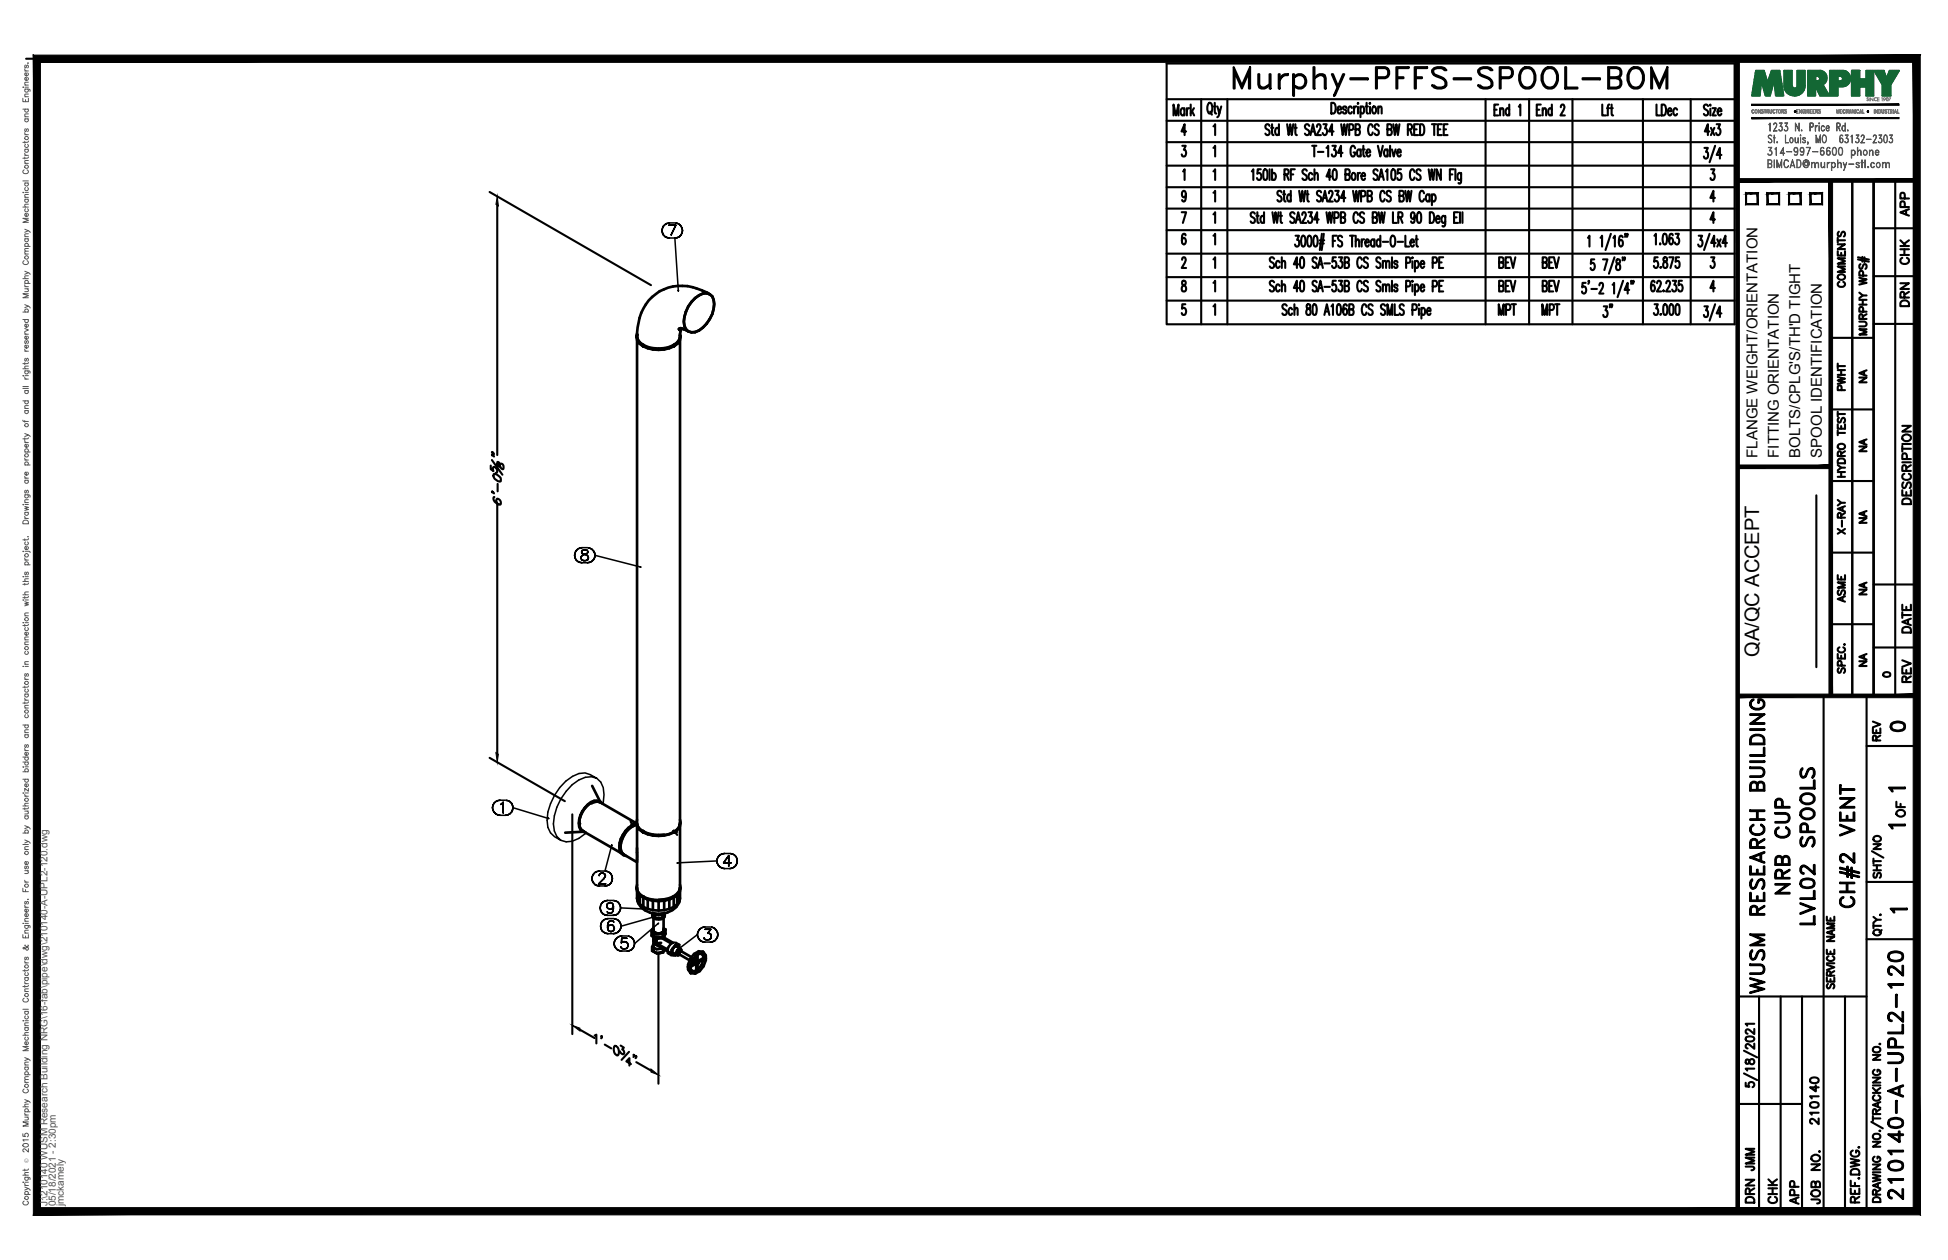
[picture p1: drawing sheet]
<svg xmlns="http://www.w3.org/2000/svg" width="432mm" height="279mm" viewBox="0 0 432 279" stroke-linecap="round" stroke-linejoin="round" font-family="sans-serif">
<defs><g id="words">
<text font-size="10.6" x="272.3" y="22.6">Murphy-PFFS-SPOOL-BOM</text>
<text font-size="7.9" x="413.1" y="202.5" transform="rotate(-90 413.1 202.5)">CH#2 VENT</text>
<g font-size="6.6">
<text x="397.6" y="199.3" transform="rotate(-90 397.6 199.3)">NRB CUP</text>
<text x="403.2" y="206" transform="rotate(-90 403.2 206)">LVL02 SPOOLS</text>
<text x="391.9" y="221.5" transform="rotate(-90 391.9 221.5)">WUSM RESEARCH BUILDING</text>
<text x="422.6" y="267.1" transform="rotate(-90 422.6 267.1)">210140-A-UPL2-120</text>
</g>
<g font-size="5.3">
<text x="330.9" y="70.9">MPT</text>
<text x="358.4" y="71.6" transform="rotate(-90 358.4 71.6)">3&quot;</text>
<text x="417.7" y="163.3">0</text>
<text x="389.8" y="260.7" transform="rotate(-90 389.8 260.7)">JMM</text>
<text x="389.8" y="267.8" transform="rotate(-90 389.8 267.8)">DRN</text>
<text x="399.7" y="268.1" transform="rotate(-90 399.7 268.1)">APP</text>
</g>
<g font-size="4.9">
<text x="424" y="49" transform="rotate(-90 424 49)">APP</text>
<text x="424" y="59.6" transform="rotate(-90 424 59.6)">CHK</text>
<text x="409.9" y="64.9" transform="rotate(-90 409.9 64.9)">COMMENTS</text>
<text x="424" y="69.1" transform="rotate(-90 424 69.1)">DRN</text>
<text x="409.9" y="87.8" transform="rotate(-90 409.9 87.8)">PWHT</text>
<text x="424.4" y="112.9" transform="rotate(-90 424.4 112.9)">DESCRIPTION</text>
<text x="409.9" y="119.6" transform="rotate(-90 409.9 119.6)">X-RAY</text>
<text x="409.9" y="134.8" transform="rotate(-90 409.9 134.8)">ASME</text>
<text x="424.4" y="141.5" transform="rotate(-90 424.4 141.5)">DATE</text>
<text x="424.4" y="152.4" transform="rotate(-90 424.4 152.4)">REV</text>
<text x="417.7" y="165.5" transform="rotate(-90 417.7 165.5)">REV</text>
<text x="423" y="182.4" transform="rotate(-90 423 182.4)">OF</text>
<text x="403.9" y="250.5" transform="rotate(-90 403.9 250.5)">210140</text>
<text x="394.8" y="268.1" transform="rotate(-90 394.8 268.1)">CHK</text>
<text x="404.3" y="268.1" transform="rotate(-90 404.3 268.1)">JOB NO.</text>
</g>
<g font-size="4.4">
<text x="414.5" y="86.1" transform="rotate(-90 414.5 86.1)">NA</text>
<text x="414.5" y="101.2" transform="rotate(-90 414.5 101.2)">NA</text>
<text x="414.5" y="117.1" transform="rotate(-90 414.5 117.1)">NA</text>
<text x="414.5" y="133" transform="rotate(-90 414.5 133)">NA</text>
<text x="389.9" y="145.7" transform="rotate(-90 389.9 145.7)">QA/QC ACCEPT</text>
<text x="414.5" y="148.9" transform="rotate(-90 414.5 148.9)">NA</text>
</g>
<text font-size="4" x="416.3" y="151.3">0</text>
<g font-size="3.5">
<text x="417.3" y="176.7">1</text>
<text x="417.3" y="184.9">1</text>
<text x="417.7" y="203.6">1</text>
</g>
<g font-size="3.3">
<text x="389.5" y="101.5" transform="rotate(-90 389.5 101.5)">FLANGE WEIGHT/ORIENTATION</text>
<text x="394.3" y="101.5" transform="rotate(-90 394.3 101.5)">FITTING ORIENTATION</text>
<text x="399.1" y="101.5" transform="rotate(-90 399.1 101.5)">BOLTS/CPLG'S/TH'D TIGHT</text>
<text x="403.8" y="101.5" transform="rotate(-90 403.8 101.5)">SPOOL IDENTIFICATION</text>
</g>
<g font-size="2.2" fill="#545454">
<text x="10.5" y="267.5" transform="rotate(-90 10.5 267.5)">J:\210140 WUSM Research Building NRG\16-fab\pipe\dwg\210140-A-UPL2-120.dwg</text>
<text x="12.4" y="267.5" transform="rotate(-90 12.4 267.5)">05/18/2021 - 2:30pm</text>
<text x="14.1" y="267.4" transform="rotate(-90 14.1 267.4)">jmckamely</text>
</g>
<text font-size="1.3" fill="#545454" x="6.3" y="257.9" transform="rotate(-90 6.3 257.9)">Ó</text>
</g></defs>
<!-- layer: HP-LPR-PIPE -->
<g fill="none" stroke="#000" stroke-width=".59">
<path d="M141.2 74a2.19 2.19 0 0 0 1.3 2.8 7.4 7.4 0 0 0 7.7-.6 1.99 1.99 0 0 0 .5-2.2M141.2 75.1v-.3l.2 .7 .4 .6 .8 .6M141.2 75.3v107M141.2 74.2l-.1 .6M142.5 76.6l.1-.1-.1 .1M142.6 76.7l-.1 .1 .1-.1M149.4 76.6l-.1-.1 .1 .1M150.7 75.1v-.3l-.1 .7-.5 .6-.8 .6 .1 .1-.1-.1a7.4 7.4 0 0 1-6.7 0M150.7 75.3v107M150.8 72.9l-.3 .1 .4-.1-.3 .2 .3-.2M150.9 72.8l1.7 .7-.6-.5M150.9 72.9l-.2 .4 .3-.4-.2 .7 .1-.5"/>
<path d="M150.9 72.8l-.4 .1 1.1 .1M152 69.1a4.2 4.2 0 0 0 0 3.9M152 73l.6 .5 .7 .2M152.6 73.5l.7 .2M153.3 67l-.7 1-.6 1.1M156.6 65l.7 .3a10.7 10.7 0 0 0-11.9-.1 10.5 10.5 0 0 0-4.1 7.4l-.1 1.9 .1-.3a2.01 2.01 0 0 0 1.3 2.3 7.2 7.2 0 0 0 7.5-.6l.5-.6 .2-1.8M156.6 65a4.5 4.5 0 0 0-3.3 2M156.6 65l.7 .3M157.3 65.3a2.93 2.93 0 0 1 .9 3.2l-.3 1.1-.6 1.1M157.3 70.7a6.1 6.1 0 0 1-3.2 2.9l-.8 .1M129.7 179.1a4.5 4.5 0 0 0-1 4.7l.6 .5a1.59 1.59 0 0 1-.9-1.8 5.7 5.7 0 0 1 1.3-3.4zM129.7 179.1a2.93 2.93 0 0 1 3.2-1.3v.1a1.96 1.96 0 0 0-2.6 .6z"/>
<path d="M131.2 178.1l1.3-.4 .5 .2 8.1 4.7M131.2 178h.1M131.3 174.3l1.7 3.5M133.1 177.8l.1 .2M133.5 178.2a1.7 1.7 0 0 0-2.5-.2v-.1a5.2 5.2 0 0 0-2.4 6l.7 .5M128.4 182.5h.1M128.5 182.7h.1M129.1 184.3l.6 .2M129.2 184.4l-3.9 .2M129.3 184.4l.5 .2M129.3 184.3l8.3 4.8M129.4 184.4h-.1"/>
<path d="M137.3 187.8h.1M137.3 187.8l.3 1.3M137.5 187.8h.1M137.6 189.1l.6 .5-.4-.4M138.1 189.4h.1M138.2 189.6l.6 .2M140.2 183.3v-.1v.1M141.1 182.3l.2 .8 .5 .8 .8 .6-.1 .1 .1-.1a7.2 7.2 0 0 0 7.5-.6l.5-.7 .1-.7v.4M141.1 196.8a3 3 0 0 0 2.4 2.4l1.2 .3h2.5M141.1 182.8a4.8 4.8 0 0 0-3.7 4.1 2.3 2.3 0 0 0 .7 2.5l-.3-.2M141.1 182.7l-1.1 .4a6.1 6.1 0 0 0-2.7 4.7M141.2 183a5 5 0 0 0-3.5 5.5l.2 .6 .4 .4 2.9 1.7"/>
<path d="M141.2 182.9a4.9 4.9 0 0 0-3.7 4.1v1.6l.3 .6M141.2 189v1.6M141.2 181.8a2.19 2.19 0 0 0 1.3 2.8 7.8 7.8 0 0 0 6.9 0l-.1-.1a2.08 2.08 0 0 0 1.4-2.7M141.2 196.2a2.19 2.19 0 0 0 1.3 2.8 7.5 7.5 0 0 0 6.9 0h-.1a2.14 2.14 0 0 0 1.4-2.8M141.2 182.9v-.4l.2 .7M141.2 183.1v13.7M141.2 197v.3M141.2 197.6v1.6M141.2 199.2l.2 .7M141.2 197l.2 .7M141.3 196.9l-.1 .1M141.4 197.7v2.2l.4 .6"/>
<path d="M141.4 197.7l.4 .7M141.7 183.8a6.8 6.8 0 0 0 5.5 1.3M141.8 198.4v2.1l.8 .6M141.8 198.4l.8 .6M142.6 199v2.1l1 .4M142.6 184.3h.1M142.6 198.7h.1M142.6 199l1 .4M143.6 199.4v2.1l1.1 .3M143.6 199.4l1.1 .3M144.7 199.7v2.1l1.3 .1M144.7 199.7l1.3 .1"/>
<path d="M148.4 199.4l-1.2 .3v2.1M149.3 199l-.9 .4v2.1M149.3 184.3h.1M149.3 198.7h.1M149.3 198.7l-.9 .5-2.4 .3M150.1 198.4l-.8 .6v2.1M150.6 197.7l-.5 .7v2.1M150.6 197.7v2.2M150.7 182.4v.1M150.7 196.9v.1M150.7 197.6a3.8 3.8 0 0 1-1.6 4.2 5.4 5.4 0 0 1-7.7-1.7l-.2-.9M150.7 199.2a2.96 2.96 0 0 1-2.3 2.3l-1.2 .3-1.2 .1v-2.1l1.2-.1"/>
<path d="M150.7 197.3v-.3l-.1 .7M150.7 183.1v13.7l-.1 .7-.5 .6-.8 .6M144.6 202.5v.6v-.3M144.6 207.1l-.2 .4M144.8 202.6l1.2 .3 1.2-.3M144.9 206.4v-.2v.3M144.9 207.8v.7l.1-.3M144.9 203.1l.1 .3M144.9 207.3v.2a1.41 1.41 0 0 0 1.6 .3M144.9 206.4v.1M144.9 205.7l-.5 .9M144.9 206.4v.4"/>
<path d="M144.9 206.5a1.4 1.4 0 0 0 2.2 0M145 203.4l-.1-.8v4.7a1.26 1.26 0 0 0 1.6 .6M145 203.4l.7 .3h.5h-.5zM145.2 209l-.3-.5v2.2a1.33 1.33 0 0 0 2.2 .1M145.2 209l.2 .5 3.8 2.2a1.29 1.29 0 0 1 1.1-2l-.6-.3M145.2 209l.8 .2 .5-.1M145.2 202.6l.5 .2 1-.2M145.4 209.5h.4M145.4 208.6v.4zM145.4 209l.1 .1M145.5 209.1l2.4 1.5M145.5 208.1l-.3 .9"/>
<path d="M145.5 209.1l.1 .1M145.7 208.1l-.3 .5M146.5 207.9l.6-.4zM146.5 203.6l-.3 .1 .3-.1M146.8 203.5l-.3 .1 .3-.1M146.8 208.1l1.9 1.1M146.9 203.4l-.1 .1 .1-.1M147.1 203.2l-.2 .2 .2-.2M147.1 203.1v.1v-.6v4.1v-.3v.1M147.1 206.4v-.2v.3M147.1 207.9v.2M147.1 205.9l.4 .2"/>
<path d="M147.1 207.9l1.8 1M147.3 202.8a.72 .72 0 0 1-.6 1h-1.4a.8 .8 0 0 1-.7-.7M147.3 206.9l.2 .1M147.3 202.5v.6M147.5 206.1l-.4 .9-.8 .1a2.42 2.42 0 0 1-1.9-.5v.9l1.2 .7 1.5-.3M147.5 207l-.4 .9M147.5 206.1v.9M149.7 211.6l-.5 .1M149.7 211.6h.1M149.7 209.7l1.2 .7M150.2 211.2v.2zM150.2 211.4l2.7 1.6"/>
<path d="M150.2 211.4h.1M150.2 211.4h.4M150.4 209.8l.1 .5zM150.4 209.8a1.04 1.04 0 0 0-1.4 1.1 .53 .53 0 0 0 .1 .7 .53 .53 0 0 0 .7 0M150.6 210.8a.34 .34 0 0 1 .2 .3 .34 .34 0 0 1-.2 .3M150.6 210.8l-.4 .4M150.6 210.8h.1M150.7 211.6l-.3 .2h-.3M150.7 210.8v.3l-.1 .3M150.7 210.8l2.6 1.4M150.9 210.4a.91 .91 0 0 0-.8 1.4l-1.1-.7M150.9 210.4l.1 .2v.4"/>
<path d="M152.6 214.4h.1M152.6 214.5h.1M152.6 214.4l.3-.1v.2M152.7 214.5h.1M152.7 214.3h.3M152.8 214.5h.1M152.9 214.5h.1M153 214.5h.1M153 214.3h.1M153.1 214.4h.1M153.1 214.4l-.1 .1M153.3 213.2l.1 .1"/>
<path d="M153.4 213.2v.1M153.5 213.1v-.1v.2M153.5 213.2l1 .6v-.3M153.7 212.5l.2 .1M153.7 213.1l-.2 .1M153.8 212.8l.1 .2-.2 .1 .2-.3-.4 .2M153.8 211.6l1.1-.7 .9 .1 .6 .8a3.7 3.7 0 0 1-2.3 4.1l-1-.1-.6-.8a3.6 3.6 0 0 1 1.3-3.4zM153.8 212.8l1 .5M153.9 212.6a.45 .45 0 0 1 0 .5 .45 .45 0 0 1-.4 .2M153.9 212.6a.48 .48 0 0 0-.5 .6M154.2 211.9l.7-.4h.7h-.1l.4 .5a3.3 3.3 0 0 1-1.9 3.4l-.7-.1 .1 .1-.4-.6 .1-.9 .4-1.1zM154.3 211.4v2"/>
<path d="M154.3 213.4v2l.3-.1M154.3 213.4h.1M154.3 211.5h.3M154.3 211.4h.3M154.3 215.4h.2M154.3 213.4l.1 .1M154.4 213.3v.1M154.4 213.4h.1M154.4 213.4l.1 .1M154.4 213.5h.1M154.4 213.3h.1M154.4 213.3l-1.7 1 .2 .2"/>
<path d="M154.4 213.4v.1M154.5 213.3h.1M154.5 213.5h.1M154.5 213.6h.1M154.5 213.6l-1.6 .9M154.5 213.3l.1 .1M154.5 213.5v.1M154.5 211.5h.1M154.6 213.4h.1M154.6 211.4h.1M154.6 213.4l-.1 .1M154.6 213.4v.1"/>
<path d="M154.6 215.3h.1M154.6 211.4v2M154.6 213.4v1.9M154.7 213.7h.1M154.8 213.3l-.2 .1M154.8 213.3v.3l-.3 .2M154.9 211.5h.1M156.1 212.3l.1 .3M156.2 212.6l-.1-.3-1.7 1M156.2 212.6l-1.7 1"/>
</g>
<g fill="none" stroke="#000" stroke-width=".34">
<path d="M146.8 51.1v.5v-.5M146.8 50.6v.5v-.5M146.8 51.6l.3 .5-.3-.5M147.1 50.2l-.3 .4 .3-.4M147.1 52.1l.3 .4-.3-.4M147.4 49.8l-.3 .4 .3-.4M147.4 52.5l.5 .2-.5-.2M147.9 49.5l-.5 .3 .5-.3M147.9 52.7l.5 .1-.5-.1M148.2 49.9h1.6h-1.6M148.4 49.4l-.5 .1 .5-.1M148.4 52.8h1.2"/>
<path d="M148.4 49.4h1.2M149.6 52.8l.5-.1-.5 .1M149.6 52.8l.8 11.6M149.8 49.9l-1.1 2.4 1.1-2.4M150.1 49.5l-.5-.1 .5 .1M150.1 52.7l.5-.2-.5 .2M150.6 49.8l-.5-.3 .5 .3M150.6 52.5l.3-.4-.3 .4M150.9 50.2l-.3-.4 .3 .4M150.9 52.1l.3-.5-.3 .5M151.2 50.6l-.3-.4 .3 .4M151.2 51.6l.1-.5-.1 .5"/>
<path d="M151.3 51.1l-.1-.5 .1 .5M150.3 64.4l.1 .2zM127.4 123.1l.1 .5-.1-.5M127.5 122.6l-.1 .5 .1-.5M127.5 123.6l.2 .5-.2-.5M127.7 122.2l-.2 .4 .2-.4M127.7 124.1l.3 .4-.3-.4M128 121.8l-.3 .4 .3-.4M128 124.5l.5 .2-.5-.2M128.5 121.5l-.5 .3 .5-.3M128.5 124.7l.5 .1-.5-.1M128.8 123.9v-.4v.4"/>
<path d="M128.8 123.5l.1-.2-.1 .2M128.9 124.1l-.1-.2 .1 .2M128.9 122.3v.2v-.2M128.9 122.5l.2 .2-.2-.2M128.9 123.3l.2-.2-.2 .2M129 121.4l-.5 .1 .5-.1M129 124.8h1.2M129 121.4h1.2M129.1 122l-.2 .3 .2-.3M129.1 124.2l-.2-.1 .2 .1M129.1 122.7l.2 .1-.2-.1M129.1 123.1l.4-.1-.4 .1"/>
<path d="M129.3 122.8l.4 .2-.4-.2M129.4 121.9l-.3 .1 .3-.1M129.4 124.3l-.3-.1 .3 .1M129.5 123l.4-.2-.4 .2M129.7 123l.4 .1-.4-.1M129.8 124.3h-.4h.4M129.8 121.9h-.4h.4M129.9 122.8l.3-.1-.3 .1M130.1 123.1l.2 .2-.2-.2M130.2 124.2l-.4 .1 .4-.1M130.2 122l-.4-.1 .4 .1M130.2 122.7l.1-.2-.1 .2"/>
<path d="M130.2 124.8l.5-.1-.5 .1M130.3 124.1l-.1 .1 .1-.1M130.3 122.3l-.1-.3 .1 .3M130.3 123.3l.1 .2-.1-.2M130.3 122.5v-.2v.2M130.4 123.9l-.1 .2 .1-.2M130.4 123.5v.4v-.4M130.7 121.5l-.5-.1 .5 .1M130.7 124.7l.5-.2-.5 .2M131.2 121.8l-.5-.3 .5 .3M131.2 124.5l.4-.4-.4 .4M131.6 122.2l-.4-.4 .4 .4"/>
<path d="M131.6 124.1l.2-.5-.2 .5M131.8 122.6l-.2-.4 .2 .4M131.8 123.6l.1-.5-.1 .5M131.9 123.1l-.1-.5 .1 .5M131.9 123.1l10 2.6M141.9 125.7l.2 .1zM109.2 179.1v.5v-.5M109.2 178.6v.5v-.5M109.2 179.6l.3 .5-.3-.5M109.5 178.1l-.3 .5 .3-.5M109.9 177.7l-.4 .4 .4-.4M110.3 177.5l-.4 .2 .4-.2"/>
<path d="M110.9 177.4l-.6 .1 .6-.1M110.9 177.4h1.1M111 178.4l.2-.1-.2 .1M111.2 178.3l.3-.4-.3 .4M111.5 177.9v2.4v-2.4M112.6 177.5l-.6-.1 .6 .1M113 177.7l-.4-.2 .4 .2M113.4 178.1l-.4-.4 .4 .4M113.6 178.6l-.2-.5 .2 .5M113.6 179.6l.1-.5-.1 .5M113.7 179.1l-.1-.5 .1 .5M113.7 179.1l7.8 2.4"/>
<path d="M125.4 173.2l1.5-1a4.2 4.2 0 0 1 5.4 .4 5 5 0 0 0-5.5 1.4 12.8 12.8 0 0 0-4.1 8.7l.2 1.6 .5 1.2 .9 .8a4.3 4.3 0 0 1-3-4.4 12.6 12.6 0 0 1 4.1-8.7zM132.3 172.6l.9 .8a6.6 6.6 0 0 1 .4 4.9M109.5 180.1l.4 .4-.4-.4M109.9 180.5l.4 .2-.4-.2M110.3 180.7l.6 .1-.6-.1M110.9 180.8h1.1M112 180.8l.6-.1-.6 .1M112.6 180.7l.4-.2-.4 .2M113 180.5l.4-.4-.4 .4M113.4 180.1l.2-.5-.2 .5M121.5 181.4l.2 .1zM129.9 184.7a6.7 6.7 0 0 1-4.4 2l-1.2-.4"/>
<path d="M131.2 194.8l.1 .5-.1-.5M131.3 194.3l-.1 .5 .1-.5M131.3 195.3l.3 .5-.3-.5M131.6 193.8l-.3 .5 .3-.5M131.6 195.8l.3 .4-.3-.4M131.9 193.4l-.3 .4 .3-.4M131.9 196.2l.5 .2-.5-.2M132.4 193.2l-.5 .2 .5-.2M132.4 196.4l.5 .1-.5-.1M132.7 196h1.6h-1.6M132.8 194.2h.1M132.8 194.1l.1-.3-.1 .3"/>
<path d="M132.9 193.2h-.5h.5M132.9 193.8l.1-.1-.1 .1M132.9 196.5h1.2M133 193.7l.3-.1-.3 .1M133.3 193.6h.4h-.4M133.7 193.6l.2 .1-.2-.1M133.7 200l-.4 .3 .4-.3M133.8 194.8l-1.1 1.2 1.1-1.2M133.9 193.7l.2 .1-.2-.1M134.1 194.5l-.3 .3 .3-.3M134.1 193.8l.1 .3-.1-.3M134.1 196.5l.5-.1-.5 .1"/>
<path d="M134.2 194.3l-.1 .2 .1-.2M134.2 194.1v.2v-.2M134.2 199.8l-.5 .2 .5-.2M134.6 193.2h-.5h.5M134.6 196.4l.5-.2-.5 .2M134.7 199.7l-.5 .1 .5-.1M134.7 199.7h1.2M135.1 193.4l-.5-.2 .5 .2M135.1 196.2l.4-.4-.4 .4M135.5 193.8l-.4-.4 .4 .4M135.5 195.8l.2-.5-.2 .5M135.6 187.5l-1.5 5.7h-1.2"/>
<path d="M135.6 187.3l-.1 .2zM135.7 194.3l-.2-.5 .2 .5M135.7 195.3v-.5v.5M135.7 194.8v-.5v.5M136.4 199.8l-.5-.1 .5 .1M136.9 200l-.5-.2 .5 .2M150.1 191.4h.2zM158.9 190.9l.1 .5-.1-.5M158.9 190.9l-8.7 .4M159 190.4l-.1 .5 .1-.5M159 191.4l.2 .5-.2-.5M159.2 189.9l-.2 .5 .2-.5"/>
<path d="M159.2 191.9l.4 .4-.4-.4M159.6 189.6l-.4 .3 .4-.3M159.6 192.3l.5 .2-.5-.2M160.1 189.3l-.5 .3 .5-.3M160.1 192.5l.5 .1-.5-.1M160.4 191.3h1.7h-1.7M160.6 189.3h-.5h.5M160.6 192.6h1.2M160.6 189.3h1.2M161.5 189.7l-1.1 1.6 1.1-1.6M161.5 189.7v2.4v-2.4M161.8 192.6l.5-.1-.5 .1"/>
<path d="M162.3 189.3h-.5h.5M162.3 192.5l.5-.2-.5 .2M162.8 189.6l-.5-.3 .5 .3M162.8 192.3l.3-.4-.3 .4M163.1 189.9l-.3-.3 .3 .3M163.1 191.9l.3-.5-.3 .5M163.4 190.4l-.3-.5 .3 .5M163.4 191.4v-.5v.5M163.4 190.9v-.5v.5M133 201.3l.1 .5-.1-.5M133.1 205.4l.1 .5-.1-.5M133.1 200.8l-.1 .5 .1-.5"/>
<path d="M133.1 201.8l.2 .5-.2-.5M133.2 204.8l-.1 .6 .1-.6M133.2 205.9l.2 .5-.2-.5M133.3 200.3l-.2 .5 .2-.5M133.3 202.3l.4 .4-.4-.4M133.4 204.4l-.2 .4 .2-.4M133.4 206.4l.4 .3-.4-.3M133.7 202.7l.5 .2-.5-.2M133.8 204l-.4 .4 .4-.4M133.8 206.7l.5 .3-.5-.3M134.2 202.9l.5 .1-.5-.1M134.3 203.8l-.5 .2 .5-.2"/>
<path d="M134.3 207h.5h-.5M134.5 200.9v-.1v.1M134.5 200.8l.1-.3-.1 .3M134.6 201.3l-.1-.4 .1 .4M134.6 200.5l.3-.2-.3 .2M134.7 205.2v.6v-.6M134.7 203h1.2M134.7 202.4l-.1-.2 .1 .2M134.8 203.7l-.5 .1 .5-.1M134.8 207h1.2M134.8 203.7h1.2M134.8 204.6l-.1 .6 .1-.6"/>
<path d="M134.8 205.4l-.1 .4 .1 .4-.1-.4zM134.8 206.2l.2 .2-.2-.2M134.9 201.5l-.3-.2 .3 .2M134.9 200.3l.3-.2-.3 .2M135 204.3l-.2 .3 .2-.3M135 205.2l-.2 .2 .2-.2M135 206.4l.4 .2-.4-.2M135.1 202.5l-.4-.1 .4 .1M135.2 201.6l-.3-.1 .3 .1M135.2 200.1h.1M135.3 202.5h-.2h.2M135.3 201.6h.1"/>
<path d="M135.3 200.1l.3 .2-.3-.2M135.4 204.2l-.4 .1 .4-.1M135.4 205.1l-.4 .1 .4-.1M135.4 206.6h.1h-.1M135.5 205.1h-.1h.1M135.5 206.6l.3-.2-.3 .2M135.6 204.2h-.2h.2M135.6 201.5l-.3 .1 .3-.1M135.6 202.4l-.3 .1 .3-.1M135.6 200.3l.3 .2-.3-.2M135.8 205.2l-.3-.1 .3 .1M135.8 206.4l.2-.2-.2 .2"/>
<path d="M135.9 201.3l-.3 .2 .3-.2M135.9 202l-.3 .4 .3-.4M135.9 200.5v.8zM135.9 203l.5-.1-.5 .1M136 204.3l-.4-.1 .4 .1M136 207h.5h-.5M136 201.5l-.1 .5 .1-.5M136 200.9v.6v-.6M136 205.4l-.2-.2 .2 .2M136 204.5v-.2v.2M136 206.2l.2-.3-.2 .3M136 205.4l.2 .5z"/>
<path d="M136.1 209.2l.1 .5-.1-.5M136.2 208.7l-.1 .5 .1-.5M136.2 209.7l.3 .5-.3-.5M136.4 202.9l.5-.2-.5 .2M136.5 208.3l-.3 .4 .3-.4M136.5 210.2l.3 .4-.3-.4M136.5 203.8l-.5-.1 .5 .1M136.5 207l.5-.3-.5 .3M136.8 207.9l-.3 .4 .3-.4M136.8 210.6l.5 .2-.5-.2M136.9 202.7l.3-.4-.3 .4M137 204l-.5-.2 .5 .2"/>
<path d="M137 206.7l.3-.3-.3 .3M137.2 200.3l-.3-.3 .3 .3M137.2 202.3l.3-.5-.3 .5M137.3 207.6l-.5 .3 .5-.3M137.3 210.8l.5 .1-.5-.1M137.3 204.4l-.3-.4 .3 .4M137.3 206.4l.3-.5-.3 .5M137.5 200.8l-.3-.5 .3 .5M137.5 201.8l.1-.5-.1 .5M137.6 204.8l-.3-.4 .3 .4M137.6 205.9l.1-.5-.1 .5M137.6 201.3l-.1-.5 .1 .5"/>
<path d="M137.6 201.3l5.3 .3M137.7 210.2l-.1-.2 .1 .2M137.7 209.1l.1-.2-.1 .2M137.8 207.5l-.5 .1 .5-.1M137.8 208.1l-.1 1 .1-1M137.8 210.3l-.1-.1 .1 .1M137.8 208.9l.4-.1-.4 .1M137.8 210.9h1.2M137.8 207.5h1.2M138.2 210.4l-.4-.1 .4 .1M138.2 208.8h.3h-.3M138.5 210.4h-.3h.3"/>
<path d="M138.5 208.8l.4 .1-.4-.1M138.9 210.3l-.4 .1 .4-.1M138.9 208.9l.2 .3-.2-.3M139 208.1h-1.2h1.2M139 210.9l.5-.1-.5 .1M139.1 210.1l-.2 .2 .2-.2M139.1 209.2l.1 .3-.1-.3M139.2 209.5l-.1 .6zM139.5 207.6l-.5-.1 .5 .1M139.5 210.8l.5-.2-.5 .2M140 207.9l-.5-.3 .5 .3M140 210.6l.4-.4-.4 .4"/>
<path d="M140.4 208.3l-.4-.4 .4 .4M140.4 210.2l.2-.5-.2 .5M140.6 208.7l-.2-.4 .2 .4M140.6 209.7l.1-.5-.1 .5M140.7 209.2l-.1-.5 .1 .5M142.9 201.5l.2 .1zM144.4 210a2.24 2.24 0 0 0 2.3 .5l.3-.1M144.9 209.1l-.5 .9v.9l.2-.4M144.9 210.7l.3 .4 .8 .2M145 209.4a.52 .52 0 0 0-.1 .6 .52 .52 0 0 0 .5 .3l.6 .1 .7-.2M145.1 203.3l.3-.1-7.7 2.2-.1-.6 .1 .6M145.8 204.8l.2-.1z"/>
<path d="M145.8 204.8l-5.1 4.4M147.4 210.6v.1a.79 .79 0 0 1-.7 .7l-1.1 .2-1.2-.7M148.4 211.4h-.5l.8 .5 1 .1 .2-.3M149.1 211.2l-.1 .2M149.3 209.2a1.33 1.33 0 0 0-.9 2M149.9 209.2v-.2l-1-.1-.2 .3a2.19 2.19 0 0 0-.8 2.2M149.9 209l.8 .5-1-.1-.2 .3a2.22 2.22 0 0 0-.8 2.2M149.9 209.7v.1M150.1 210.6l-.2 .2zM150.7 209.5v.8M154.6 207.2l.1 .6-.1-.6M154.6 207.2l-4.5 3.5"/>
<path d="M154.7 206.7l-.1 .5 .1-.5M154.7 207.8l.2 .4-.2-.4M154.9 206.3l-.2 .4 .2-.4M154.9 208.2l.4 .4-.4-.4M155.3 205.9l-.4 .4 .4-.4M155.3 208.6l.4 .2-.4-.2M155.7 205.6l-.4 .3 .4-.3M155.7 208.8l.5 .1-.5-.1M156.1 208l.2 .3zM156.2 205.6h-.5h.5M156.2 208.9h1.3M156.2 205.6h1.3"/>
<path d="M156.3 206.1h1.3h-1.3M156.3 208.3l.7 .1zM156.9 207h.3h-.3M157.2 207l.2 .1-.2-.1M157.3 208.3l-.3 .1 .3-.1M157.4 207.1l.2 .1-.2-.1M157.5 208.9l.5-.1-.5 .1M157.6 206.1l-.7 .9 .7-.9M157.6 208.1l-.3 .2 .3-.2M157.6 207.2v.3v-.3M157.6 207.5v.6zM158 205.6h-.5h.5"/>
<path d="M158 208.8l.4-.2-.4 .2M158.4 205.9l-.4-.3 .4 .3M158.4 208.6l.4-.4-.4 .4M158.8 206.3l-.4-.4 .4 .4M158.8 208.2l.2-.4-.2 .4M159 206.7l-.2-.4 .2 .4M159 207.8l.1-.6-.1 .6M159.1 207.2l-.1-.5 .1 .5"/>
</g>
<path d="M139.8 182.2l.2 .3v.7M140.4 182.5l-.2 .2v.6M149.3 184.5l.6 .3 .2 .4M149.3 184.3l.6 .3 .2-.1" fill="none" stroke="#000" stroke-width=".47"/>
<g fill="#000">
<circle cx="144.9" cy="209.1" r=".17"/>
<circle cx="152.7" cy="214.4" r=".3"/>
<circle cx="152.8" cy="214.3" r=".3"/>
<circle cx="152.9" cy="214.4" r=".3"/>
<circle cx="152.9" cy="214.5" r=".3"/>
<circle cx="154.3" cy="215.4" r=".3"/>
<circle cx="154.4" cy="213.4" r=".3"/>
<circle cx="154.4" cy="211.4" r=".3"/>
<circle cx="154.4" cy="215.4" r=".3"/>
<circle cx="154.4" cy="213.5" r=".3"/>
<circle cx="154.4" cy="211.5" r=".3"/>
<circle cx="154.4" cy="213.3" r=".3"/>
<circle cx="154.5" cy="213.5" r=".3"/>
<circle cx="154.5" cy="211.4" r=".3"/>
<circle cx="154.5" cy="213.3" r=".3"/>
<circle cx="154.5" cy="215.3" r=".3"/>
<circle cx="154.5" cy="211.6" r=".3"/>
<circle cx="154.5" cy="215.5" r=".3"/>
<circle cx="154.5" cy="213.6" r=".3"/>
<circle cx="154.6" cy="211.4" r=".3"/>
<circle cx="154.6" cy="213.5" r=".3"/>
<circle cx="154.6" cy="213.4" r=".3"/>
<circle cx="154.6" cy="211.5" r=".3"/>
<circle cx="154.6" cy="215.4" r=".3"/>
<circle cx="156.1" cy="212.3" r=".3"/>
<circle cx="156.1" cy="212.5" r=".3"/>
<circle cx="156.2" cy="212.5" r=".3"/>
<circle cx="156.2" cy="212.3" r=".3"/>
<circle cx="156.2" cy="212.4" r=".3"/>
<circle cx="156.2" cy="212.6" r=".3"/>
</g>
<!-- layer: PS-BDR -->
<g fill="#000" stroke="#000" stroke-width=".22">
<path d="M388.3 26.1v.2l32.6-.2zM388.3 26.3l32.6-.2v.2z"/>
<path d="M388.3 23.1v.3l32.6-.3zM388.3 23.4l32.6-.3v.3z"/>
<path d="M7.4 12.2v257.2l1.6-1.6zM7.4 12.2l1.6 1.6v254zM7.4 12.2l1.6 1.6 416.6-1.6zM9 13.8l416.6-1.6-1.5 1.6zM425.6 12.2l-1.5 1.6 1.5 255.6zM424.1 13.8l1.5 255.6-1.5-1.6zM7.4 269.4h418.2l-1.5-1.6zM9 267.8h415.1l-416.7 1.6z"/>
</g>
<!-- layer: PS-BDR-T -->
<g fill="none" stroke="#000" stroke-width=".47">
<path d="M415.3 40v114.3h-4.7v-114.2v114.2h-4.8v-114.2M387 42.9h2.6v2.4h-2.6zM391.8 42.9h2.6v2.4h-2.6zM396.6 42.9h2.5v2.4h-2.5zM401.3 42.9h2.6v2.4h-2.6zM411.8 57.5l2.5 .5M411.8 57.1l2.5 .5M412.4 58.6a.59 .59 0 0 0-.3 .5 .59 .59 0 0 0 .4 .5l.3-.1 .3-.8 .4-.1a.64 .64 0 0 1 0 1M412.8 57v1M413.3 57.1v1M405.8 74.9h9.5M412.1 71.3l1.4 .1a.52 .52 0 0 1 .2 .6 .52 .52 0 0 1-.4 .4h-1.2"/>
<path d="M412.1 61.6l1.7 .4-1.7 .3 1.7 .4-1.7 .4M412.1 67.5h1.7M412.1 66.5h1.7M412.1 64.9l.8 .6M412.9 70.7l-.1-.9-.4-.1-.3 .3v.7h1.7M412.9 66.5v1M413 69.1l-.1-.9-.5-.1-.3 .3v.7h1.7M413 61.1l-.1-.9-.5-.1-.3 .3v.7h1.7M413.8 73h-1.7l1.7 .6-1.7 .6h1.7M413.8 65.5h-.9l-.8 .6M413.8 69.7l-.9 .5M405.8 90.8h9.5"/>
<path d="M407.4 94.1v1h1.6v-1M407.4 96h1.6M407.4 91.3v1.1M407.4 95.4v1.1M407.4 91.8h1.6M407.4 98.7a.79 .79 0 0 1 1-.3 .79 .79 0 0 1 .5 .9 .78 .78 0 0 1-1 .3 .78 .78 0 0 1-.5-.9zM407.6 92.7a.59 .59 0 0 0-.3 .5 .59 .59 0 0 0 .4 .5l.3-.1 .3-.8 .4-.1a.65 .65 0 0 1 0 1M408.1 94.5v.6M402.6 109.8v38.1M405.8 106.7h9.5M407.4 105.7h1.6M407.4 104.7h1.6"/>
<path d="M407.4 103.1l.7 .6M407.4 102a.9 .9 0 0 1 1.6 .2v.5h-1.6zM408.1 101.1l-.1-.9-.3-.1-.3 .3v.7h1.6M408.1 104.7v1M409 103.7h-.9l-.7 .6M409 100.1l-.9 .5M405.8 122.5h9.5M405.8 138.4h9.5M407.4 145v1h1.6v-1M407.6 148.2a.59 .59 0 0 0-.3 .5 .59 .59 0 0 0 .4 .5l.3-.2 .3-.7 .4-.1a.65 .65 0 0 1 0 1M407.7 143.5a.59 .59 0 0 0-.3 .7 .59 .59 0 0 0 .6 .5h.4a.59 .59 0 0 0 .6-.5 .59 .59 0 0 0-.4-.7M408.1 145.4v.6"/>
<path d="M408.2 147.6l-.1-.9-.4-.2-.3 .4v.7h1.6M408.8 142.9h.2z"/>
</g>
<!-- layer: PS-DIM -->
<path d="M5.8 13h419" fill="none" stroke="#000" stroke-width=".47"/>
<!-- layer: 0 -->
<g fill="none" stroke="#000" stroke-width=".47">
<path d="M415.3 40v114.3M420.1 40v114.3M415.3 50.6h9.5M415.3 61.2h9.5M415.3 71.8h9.5M415.3 129.6h9.5M415.3 143.6h9.5M386.6 238l2.9 1.5M386.6 233l2.9 1.5M387 235a.6 .6 0 0 0 .2 .9l.5-.2a.62 .62 0 0 1 .5-.8 .62 .62 0 0 1 .7 .7 .63 .63 0 0 1-.8 .4 .63 .63 0 0 1-.4-.8 .4 .4 0 0 0-.7-.2zM387 230l.8-.2a.85 .85 0 0 1 1.1 .6 1.14 1.14 0 0 1-1.9 0zM388.9 237h-1.9l.3 .4"/>
<path d="M388.9 231.4v1.2l-1-.8-.6-.3-.3 .2v.5l.4 .3M388.9 228.2v1.1l-1-.8-.6-.3-.3 .2v.5l.4 .3M388.9 227h-1.9l.3 .4M387 240.1v.8l.8 .1a.62 .62 0 0 1 0-.9 .62 .62 0 0 1 .9 .1 .62 .62 0 0 1-.2 .9"/>
</g>
<g fill="#000" stroke="#000" stroke-width=".22">
<path d="M384.8 13l.8 255.6v-255.6zM384.8 13l.8 255.6h-.8z"/>
<path d="M385.2 39.6v.8l39.6-.8zM385.2 40.4l39.6-.8v.8z"/>
<path d="M424.5 40l.8 114.3v-114.3zM424.5 40l.8 114.3h-.8z"/>
<path d="M385.2 153.9v.8l39.6-.8zM385.2 154.7l39.6-.8v.8z"/>
</g>
<!-- layer: PS-LOGO -->
<g fill="none" stroke="#545454" stroke-width=".22">
<path d="M5.1 19.3h.1zM5.5 19.8h.9l.2 .1v.4M5.5 15.3v.3l.3 .1M5.5 18.9h.8M5.5 15.7h.8M5.5 19.3h.8M5.7 19.8a.38 .38 0 0 0-.1 .5 .38 .38 0 0 0 .6 0 .38 .38 0 0 0-.1-.5M5.7 14.4l-.2 .3v.3h.3l.1-.4 .2-.2 .2 .3-.2 .4M6.1 17.2a.38 .38 0 0 1 .1 .5 .38 .38 0 0 1-.6 0 .38 .38 0 0 1 .1-.5h.1v.7M6.1 16.2a.38 .38 0 0 1 .1 .5 .38 .38 0 0 1-.6 0 .38 .38 0 0 1 .1-.5h.1v.6M6.2 13.9v.1zM6.3 18.2l-.8 .1v.3l.2 .3"/>
<path d="M5.1 21.8v.7h1.2v-.7M5.1 24.2h1.2M5.4 37.7a.43 .43 0 0 0-.3 .5 .43 .43 0 0 0 .4 .3h.3a.43 .43 0 0 0 .5-.3 .43 .43 0 0 0-.3-.5M5.5 34v.3l.3 .1M5.5 29.4v.3l.3 .2M5.5 31.3v.4M5.5 34.8v.4M5.5 36.2h.8M5.5 34.4h.8M5.5 33.1h.8M5.5 29.9h.8M5.5 26.4h.8"/>
<path d="M5.5 25.9h.8M5.5 21.4h.8M5.7 33.1a.38 .38 0 0 0-.1 .5 .38 .38 0 0 0 .6 0 .38 .38 0 0 0-.1-.5M5.7 32a.4 .4 0 0 0-.1 .6 .4 .4 0 0 0 .6 0 .4 .4 0 0 0-.1-.6M5.7 28.6l-.2 .2v.3h.3l.1-.4 .2-.1 .2 .2-.2 .4M5.7 26.4a.38 .38 0 0 0-.1 .5 .38 .38 0 0 0 .6 0 .38 .38 0 0 0-.1-.5M5.7 24.2a.38 .38 0 0 0-.1 .6 .38 .38 0 0 0 .6 0 .38 .38 0 0 0-.1-.6M5.7 22.1v.4M6.3 35.6h-.8v.3l.2 .3M6.3 34.8l-.3 .3h-.9M6.3 31.3l-.3 .3h-.9M6.3 25.3h-.8v.3l.2 .3"/>
<path d="M6.3 20.9h-.8v.3l.2 .2M391.9 34.2l.2 .2M392 36.3l.6-.1v-.6l-.6-.1v1.6l.6-.1v-.6h-.6M392.1 30a.44 .44 0 0 1 .7 .2 .38 .38 0 0 0-.6-.2 .38 .38 0 0 0-.1 .5l.4 .3a.46 .46 0 0 1 .2 .7 .46 .46 0 0 1-.7-.1 .41 .41 0 0 0 .6 .1 .41 .41 0 0 0 0-.6l-.6-.4zM392.3 33.3a.53 .53 0 0 1 .5 .8 .53 .53 0 0 1-.9 0 .47 .47 0 0 0 .7 .2l.2-.3M392.4 27.2l-.1 1.9v-1.7l-.2 .2zM392.4 36.3l.3 .1v.6l-.8 .2v-1.8l.8 .2v.6l-.3 .2M392.5 33.4a.51 .51 0 0 1 .3 .5 .51 .51 0 0 1-.3 .5M392.7 32.8l-.7-.1h.8l-.5 .7M392.7 32.7l-.5 .7 .4 .1 .2 .3M393.1 30.5l.4 .1zM393.1 29l.8 .1h-.8l.7-1.3-.2-.5h-.2l-.3 .4 .1-.3a.39 .39 0 0 1 .6 0 .39 .39 0 0 1 0 .5l-.7 1.2"/>
<path d="M393.3 35.4v1.8zM393.3 29.9v1.8zM393.4 33l.4-.3v1.7l-.1-1.6zM393.9 35.4l.5 1.5 .6-1.5v1.8l-.1-1.4-.5 1.4-.5-1.4v1.4zM393.9 31.4l.1 .3zM393.9 31.5l.1 .1zM394.4 28.8l.1 .2M394.7 27.9a.55 .55 0 0 1 .4 .7 .55 .55 0 0 1-.7 .4l-.1-.3 .4 .3 .3-.4M394.7 33.9l.9 .1h-1l.7-1.3v1.7v-1.5l-.6 1.1M394.8 28l.2 .5-.2 .5M395 27.3l-.6-.1h.6l-.3 .8M395 27.2l-.4 .8 .4 .1v.3"/>
<path d="M395.5 28.8l.2 .2M395.7 35.5a.47 .47 0 0 1 .7 .3l-.3-.3h-.3a1.08 1.08 0 0 0 0 1.6h.3l.3-.3a.44 .44 0 0 1-.4 .4 .44 .44 0 0 1-.5-.4l-.1-.7zM395.8 29.9v1.7l.7 .1h-.7zM395.8 27.9a.55 .55 0 0 1 .5 .7 .55 .55 0 0 1-.7 .4l-.1-.3 .4 .3 .4-.4M396 28l.3 .5-.3 .5M396 33.6l1.2 .1zM396.2 27.3l-.6-.1h.7l-.5 .8M396.2 27.2l-.4 .8 .3 .1 .2 .3M396.9 30.6a.57 .57 0 0 1 .7 .4 .57 .57 0 0 1-.4 .7l-.3-.1-.2-.4zM396.9 36.8h.8M397 30.6a.52 .52 0 0 1 .4 .5 .52 .52 0 0 1-.4 .5l-.2-.4zM397 36.7h.7"/>
<path d="M397.3 35.4l.6 1.8-.6-1.5-.5 1.5zM397.7 33.3l.3 .4 .3-.1 .2-.3M397.7 33.1l.3-.3h.3l.2 .3M397.8 34.3h.5M397.9 30.5l.1 1 .3 .1 .3-.2-.3 .3-.3-.1-.1-.2zM398 27.2l.8 1.6v-1.6v1.9l-.8-1.6v1.6zM398 32.8l-.3 .4 .3 .5M398.2 32.8a1.22 1.22 0 0 1 .1 1.6M398.3 35.4h.5a1.05 1.05 0 0 1 0 1.8h-.5zM398.3 35.5a.84 .84 0 0 1 .9 .5 .84 .84 0 0 1-.2 .9l-.7 .2zM398.5 33.5l-.2 .2a.49 .49 0 0 1-.6-.2 .49 .49 0 0 1 .1-.6 .49 .49 0 0 1 .7 0v.4a.81 .81 0 0 1-.5 1.1l-.3-.2 .1 .2M398.5 33.3l-.3 .4"/>
<path d="M398.6 30.5v1.2zM399 30l.1-.1v.3zM399.1 33.3l.3 .4 .3-.1 .1-.3M399.1 33.1l.3-.3h.3l.1 .3M399.1 30h.1M399.1 30.5v1.2zM399.1 34.3h.6M399.4 28.8v.3l-.1-.1zM399.4 28.9h.1M399.4 32.8a.51 .51 0 0 0-.3 .4 .51 .51 0 0 0 .3 .5M399.5 32.8a1.22 1.22 0 0 1 .1 1.6M399.6 31.5h.6"/>
<path d="M399.6 30.8l.6 .6-.2 .3-.4-.1v-.2l.1 .2M399.6 30.7h.6M399.7 30.6v.3M399.8 33.5l-.1 .2a.5 .5 0 0 1-.7-.5 .5 .5 0 0 1 .7-.4l.2 .5a.83 .83 0 0 1-.5 1.1l-.3-.2 .1 .2M399.8 33.3l-.3 .4M399.9 35.6a.74 .74 0 0 1 1 .2 .74 .74 0 0 1-.1 1l-.1-1 .1 .9a.68 .68 0 0 0-.3-1.2 .68 .68 0 0 0-.8 .9 .66 .66 0 0 0 .4 .7 .66 .66 0 0 0 .7-.2 .7 .7 0 0 1-.9 .1 .7 .7 0 0 1-.2-.8zM400 36l.2-.2 .4 .1 .1 .2-.5-.2-.2 .3 .1 .4 .4 .1 .2-.2-.1 .2-.4 .1-.2-.2zM400.1 30.6l.1 .2-.2-.3-.4 .1v.2l.6 .5M400.1 31.2v.4M400.7 31.5h.1M400.8 31.9l-.1-.5 .1 .4-.2 .2M400.8 31.7v.1"/>
<path d="M401.3 28.1l.6-.1v-.6l-.6-.1-.1 1.8v-1.9h.5l.2 .4v.4l-.2 .2h-.4M401.3 32.7l-.7 1.7 .7-1.7h-.9l.9 .1M401.6 36v1.2zM401.8 33.6l1.2 .1zM401.8 36.1h.5l.1 1.1-.2-1-.3-.1-.3 .3zM402.4 27.8v1.3zM402.5 29.9l.5 1.5 .5-1.5v1.8l-.1-1.4-.4 1.4-.4-1.4-.1 1.4zM402.6 36.1h.4l.1 1.1-.1-1-.3-.1-.3 .3zM402.6 27.9l.3-.1-.3 .2-.2 .4zM403.2 27.2l.1 .1v.2zM403.2 27.3h.1M403.2 27.8l.1 1.3z"/>
<path d="M403.5 34l.4 .4 .3-.1 .1-.3M403.5 33.8l.4-.4 .3 .1 .1 .3M403.6 36l.2 1 .3 .1 .3-.2-.3 .3-.4-.1zM403.7 32.8h.5M403.8 32.8l-.2 .2a1.17 1.17 0 0 0 .2 1.4M403.8 27.9l.4-.1 .2 .4-.2-.3a.54 .54 0 0 0-.4 .6 .54 .54 0 0 0 .4 .5l.2-.3-.2 .4h-.2l-.3-.5zM403.8 33.4l-.3 .5M404.1 33.4l.2 .5-.2 .5M404.1 30l.2-.1a.95 .95 0 0 1 .6 .9 .95 .95 0 0 1-.6 .9 1.24 1.24 0 0 1-.2-1.7zM404.1 30.1l.2-.1a.87 .87 0 0 1 .5 .8 .87 .87 0 0 1-.5 .8 1.19 1.19 0 0 1-.2-1.5zM404.2 32.8l.1 .1-.4-.2a1.42 1.42 0 0 0-.2 1.7 .49 .49 0 0 0 .6-.2 .49 .49 0 0 0-.1-.7 .49 .49 0 0 0-.7 .1M404.4 36l.1 1.2z"/>
<path d="M404.8 28.4h.6l-.2-.5a.54 .54 0 0 0-.4 .6 .54 .54 0 0 0 .4 .5l.2-.3-.2 .4a.63 .63 0 0 1-.4-.6 .63 .63 0 0 1 .4-.7l.3 .7h-.7M404.9 34l.3 .4 .3-.1 .2-.3M404.9 33.8l.3-.4 .3 .1 .2 .3M405 36l.1 1.2zM405.1 32.8h.5M405.1 32.8l-.1 .2a1.17 1.17 0 0 0 .2 1.4M405.2 33.4l-.3 .5M405.3 36.1l.3-.1-.5 .5zM405.4 33.4l.3 .5-.3 .5M405.5 32.8l.2 .1a.36 .36 0 0 0-.6-.1l-.2 .6v.8l.2 .2a.49 .49 0 0 0 .6-.2 .49 .49 0 0 0-.1-.7 .49 .49 0 0 0-.7 .1M406 36v1.8zM406.2 36.1a.53 .53 0 0 1 .7 .5 .53 .53 0 0 1-.7 .5l-.2-.2 .3 .2a.51 .51 0 0 0 .5-.5 .51 .51 0 0 0-.5-.5l-.3 .2z"/>
<path d="M406.3 32.8l.4-.1a1.13 1.13 0 0 1 0 1.7h-.1a1.28 1.28 0 0 1-.3-1.6zM406.3 34.3h.6M406.3 32.8h.6M406.4 32.8l-.2 .6 .2 1M406.8 32.8l.2 .6-.2 1M407.2 28.1l.6-.1v-.6l-.6-.1-.1 1.8v-1.9l.7 .1 .1 .7-.3 .2h-.4M407.3 35.4l.1 1.8zM407.5 28.2l.4 .9-.3-.9M407.6 36.1h.5l.1 1.1-.2-1-.3-.1-.3 .3zM407.7 32.8l.3-.1a1.13 1.13 0 0 1 0 1.7h-.1a1.28 1.28 0 0 1-.2-1.6zM407.7 34.3h.5M407.7 32.8h.5"/>
<path d="M407.8 32.8l-.2 .6 .2 1M407.8 31.3l.3 .3 .4-.3M407.8 31l.3-.3 .4 .3M408 30.1h.4M408 30l-.1 .3a1.28 1.28 0 0 0 .2 1.3M408.1 30.7l-.3 .4M408.2 32.8l.2 .6-.2 1M408.2 30.7l.3 .4-.3 .5M408.4 30l.1 .2a.33 .33 0 0 0-.5-.2l-.2 .7 .2 .9a.48 .48 0 0 0 .5-.5 .48 .48 0 0 0-.5-.4l-.2 .1M408.5 27.9l.3-.1 .2 .3-.2-.2a.54 .54 0 0 0-.5 .6 .54 .54 0 0 0 .5 .5l.2-.2-.2 .3-.5-.3zM409 27.2l.1 1.9zM409 37l-.5-1 .5 1.2"/>
<path d="M409 31.4l.1 .2M409.2 30.7l.4 .1 .1 .2M409.3 30.6a.53 .53 0 0 1 .4 .6 .53 .53 0 0 1-.7 .4v-.2a.36 .36 0 0 0 .6 .1l.1-.2M409.3 36l-.6 1.8zM409.4 30.7l.3 .4-.3 .5M409.6 28.8v.3zM409.6 28.9v.1zM409.6 30l-.6-.1h.7l-.4 .8M409.6 29.9l-.4 .8M409.8 36.4h1.1zM410.4 33.3v1.7zM410.6 33.3a.53 .53 0 0 1 .7 .6 .53 .53 0 0 1-.7 .5l-.2-.2 .3 .2a.51 .51 0 0 0 .5-.5 .51 .51 0 0 0-.5-.6l-.3 .2z"/>
<path d="M410.6 29.9l-.1 1.8v-1.6l-.2 .2zM411.3 31.4l.2 .2M411.5 37h.6M411.5 36.4l.6 .3v.2a.38 .38 0 0 1-.3 .3 .38 .38 0 0 1-.4-.3l.2 .2M411.5 36.2h.6M411.6 36.1v.3M411.6 30.6a.52 .52 0 0 1 .5 .6 .52 .52 0 0 1-.7 .4l-.1-.2a.36 .36 0 0 0 .6 .1l.2-.2M411.7 32.7l.1 1.7zM411.8 30.7l.3 .4-.1 .3-.2 .2M412 36.1l.1 .2a.38 .38 0 0 0-.3-.3 .38 .38 0 0 0-.4 .3l.7 .5M412 36.7v.4M412 33.3h.5v1.1v-.8l-.2-.3-.5 .3z"/>
<path d="M412 30l-.6-.1h.7l-.5 .8M412 29.9l-.4 .8 .3 .1 .2 .2M412.5 36l.5 .1zM412.5 31.6l.8 .1h-.8l.7-1.3-.2-.4h-.2l-.3 .3 .1-.2a.39 .39 0 0 1 .6-.1 .39 .39 0 0 1 0 .6l-.7 1.1M412.7 35.4l.1 1.8zM413.2 33.3a.54 .54 0 0 1 .7 .6 .54 .54 0 0 1-.7 .5l-.2-.5zM413.4 35.4l.1 1.8zM413.7 30.8l1 .1zM414 36.9l.2 .1-.1 .2zM414 37l.1 .1zM414.4 33.3v1.1zM414.6 33.3h.5l.1 1.1-.1-1-.3-.1-.4 .3z"/>
<path d="M414.7 36.3l.3-.3 .4 .1v.3v-.2a.46 .46 0 0 0-.7 .4 .46 .46 0 0 0 .7 .4v-.1l-.2 .3a.59 .59 0 0 1-.5-.3 .59 .59 0 0 1 0-.6zM415.2 31.6l.8 .1h-.9a1.94 1.94 0 0 0 .8-1.4l-.2-.3h-.3l-.2 .3 .1-.2 .4-.2 .2 .5-.7 1.3M415.7 33.8h.7l-.2-.5a.48 .48 0 0 0-.5 .6 .48 .48 0 0 0 .6 .4l.1-.2-.1 .3a.53 .53 0 0 1-.6-.5 .53 .53 0 0 1 .6-.6l.2 .6h-.8M416 36.3l.1-.2a.53 .53 0 0 1 .7 .5 .53 .53 0 0 1-.7 .5l-.1-.2zM416.4 31.4l.2 .2M416.7 30.6a.53 .53 0 0 1 .5 .6 .53 .53 0 0 1-.7 .4l-.2-.2 .5 .2 .3-.3M416.9 30.7l.2 .4-.2 .5M417.1 30l-.6-.1h.6l-.4 .8M417.1 29.9l-.5 .8 .4 .1 .1 .2M417.3 36l.1 1.2zM417.5 36.1h.5l.1 1.1-.1-.8-.2-.3-.4 .3zM417.7 30l.3-.1a1.32 1.32 0 0 1 0 1.8l-.3-.1-.2-.7z"/>
<path d="M417.7 31.5h.5M417.7 30.1h.5M417.8 30l-.2 .7 .2 .9M418.2 30l.1 .7-.1 .9M418.3 36.1h.4l.1 1.1-.1-1-.3-.1-.3 .3zM418.8 31.4l.2 .2M419.1 30.6a.53 .53 0 0 1 .4 .6 .53 .53 0 0 1-.7 .4v-.2a.36 .36 0 0 0 .6 .1l.1-.2M419.3 30.7l.2 .4-.2 .5M419.4 30l-.6-.1h.7l-.4 .8M419.4 29.9l-.4 .8 .4 .1 .1 .2M5.1 42.7h.1zM5.1 45.9h1.2"/>
<path d="M5.1 40.1h1.2M5.4 57.8a.43 .43 0 0 0-.3 .5 .43 .43 0 0 0 .4 .4h.3a.43 .43 0 0 0 .5-.4 .43 .43 0 0 0-.3-.5M5.5 50.8l.8 .4-.8 .3M5.5 56.3h.8M5.5 54.6h1.2M5.5 52.9h.8M5.5 52.5h.8M5.5 44.2h.8M5.5 43.8h.8M5.5 40.6h.8M5.5 42.7h.8M5.7 54.6a.38 .38 0 0 1-.1-.5 .38 .38 0 0 1 .6 0 .38 .38 0 0 1-.1 .5"/>
<path d="M5.7 52.9a.38 .38 0 0 0-.1 .6 .38 .38 0 0 0 .6 0 .38 .38 0 0 0-.1-.6M5.7 46.3a.38 .38 0 0 0-.1 .6 .38 .38 0 0 0 .6 0 .38 .38 0 0 0-.1-.6M5.7 44.2a.38 .38 0 0 0-.1 .5 .38 .38 0 0 0 .6 0 .38 .38 0 0 0-.1-.5M5.7 41.6a.38 .38 0 0 0-.1 .6 .38 .38 0 0 0 .6 0 .38 .38 0 0 0-.1-.6M5.7 40.6a.38 .38 0 0 0-.1 .5 .38 .38 0 0 0 .6 0 .38 .38 0 0 0-.1-.5M6.1 47.3a.38 .38 0 0 1 .1 .6 .38 .38 0 0 1-.6 0 .38 .38 0 0 1 .1-.6h.1v.7M6.3 55.7l-.8 .1v.2l.2 .3M6.3 55.1h-.8v.3l.2 .3M6.3 51.8l-.8 .1v.3l.2 .3M6.3 51.2l.4 .4M6.3 48.4h-1.2l1.2 .4-1.2 .5h1.2M6.3 45.3h-.8v.3l.2 .3"/>
<path d="M6.3 43.1l-.8 .1v.3l.2 .3M5.1 70.9h1.2M5.1 69.2h1.2M5.1 61.8h1.2M5.5 77.4v.3l.3 .2M5.5 73.7v.2l.3 .2M5.5 72.8l.8 .4-.8 .3M5.5 67.5l.8 .4-.8 .3M5.5 63.1v.3l.3 .2M5.5 60.1l.8 .4-.8 .3M5.5 77.9h.8M5.5 74.1h.8"/>
<path d="M5.5 64h.8M5.5 63.6h.8M5.5 62.9h1.2M5.7 79.4l-.2 .3v.3h.3l.1-.4 .2-.2 .2 .3-.2 .4M5.7 75.6l-.2 .2v.3h.3l.1-.4 .2-.1 .2 .2-.2 .4M5.7 70.9a.38 .38 0 0 0-.1 .5 .38 .38 0 0 0 .6 0 .38 .38 0 0 0-.1-.5M5.7 69.2a.38 .38 0 0 1-.1-.6 .38 .38 0 0 1 .6 0 .38 .38 0 0 1-.1 .6M5.7 62.9a.38 .38 0 0 1-.1-.6 .38 .38 0 0 1 .6 0 .38 .38 0 0 1-.1 .6M6 64l.3 .3-.1 .3-.7 .1M6.1 76.5a.38 .38 0 0 1 .1 .6 .38 .38 0 0 1-.6 0 .38 .38 0 0 1 .1-.6h.1v.7M6.1 74.5a.38 .38 0 0 1 .1 .6 .38 .38 0 0 1-.6 0 .38 .38 0 0 1 .1-.6h.1v.7M6.1 71.9a.38 .38 0 0 1 .1 .5 .38 .38 0 0 1-.6 0 .38 .38 0 0 1 .1-.5h.1v.6"/>
<path d="M6.3 67.9l.4 .4M6.3 65.1h-1.2l1.2 .5-1.2 .4h1.2M6.3 61.2h-.8v.3l.2 .3M6.3 60.5l.4 .4M5.1 93.2l.2 .3h1M5.1 83.3h.1zM5.1 88.9h1.2M5.1 86.1h1.2M5.1 85.7h1.2M5.1 81.8h1.2M5.5 97.6v.3l.3 .2M5.5 96.1l.8 .4-.8 .3"/>
<path d="M5.5 83.6v.3l.3 .2M5.5 82.2l1 .1 .1 .4M5.5 80.4v.4M5.5 93.2v.4M5.5 97.1v.4M5.5 98.1h.8M5.5 91h.8M5.5 90.6h.8M5.5 86.6h.8M5.5 84.1h.8M5.5 83.3h.8M5.7 91a.38 .38 0 0 0-.1 .6 .38 .38 0 0 0 .6 0 .38 .38 0 0 0-.1-.6"/>
<path d="M5.7 88.9a.38 .38 0 0 0-.1 .5 .38 .38 0 0 0 .6 0 .38 .38 0 0 0-.1-.5M5.7 86.6a.38 .38 0 0 0-.1 .6 .38 .38 0 0 0 .6 0 .38 .38 0 0 0-.1-.6M5.7 82.2a.38 .38 0 0 0-.1 .6 .38 .38 0 0 0 .6 0 .38 .38 0 0 0-.1-.6M6.1 98.5a.38 .38 0 0 1 .1 .6 .38 .38 0 0 1-.6 0 .38 .38 0 0 1 .1-.6h.1v.7M6.3 97.1l-.3 .2h-.9M6.3 96.5l.4 .3M6.3 89.9l-.8 .1v.3l.2 .3M6.3 81.2h-.8v.3l.2 .3M6.3 80.4l-.3 .2h-.9M5.1 111.9h.1zM5.2 115.6a.69 .69 0 0 1 1.1 .1v.4h-1.2zM5.5 114.5v.3l.3 .2"/>
<path d="M5.5 112.3l.8 .2-.8 .2 .8 .3-.8 .2M5.5 109.7h.9l.2 .1v.5M5.5 105.6v.3l.3 .1M5.5 101.6v.2l.3 .2M5.5 119.5v.4M5.5 115h.8M5.5 113.6h.8M5.5 111.4h.8M5.5 106.5h.8M5.5 106h.8M5.5 103.1h1.2M5.5 102h.8"/>
<path d="M5.5 100.2h1.2M5.5 111.9h.8M5.7 113.6a.38 .38 0 0 0-.1 .6 .38 .38 0 0 0 .6 0 .38 .38 0 0 0-.1-.6M5.7 109.7a.4 .4 0 0 0-.1 .6 .4 .4 0 0 0 .6 0 .4 .4 0 0 0-.1-.6M5.7 108.7l-.2 .3v.3h.3l.1-.4 .2-.2 .2 .3-.2 .3M5.7 106.5a.38 .38 0 0 0-.1 .6 .38 .38 0 0 0 .6 0 .38 .38 0 0 0-.1-.6M5.7 103.1a.38 .38 0 0 1-.1-.5 .38 .38 0 0 1 .6 0 .38 .38 0 0 1-.1 .5M5.7 100.2a.4 .4 0 0 1-.1-.6 .4 .4 0 0 1 .6 0 .4 .4 0 0 1-.1 .6M6.1 104.7a.38 .38 0 0 1 .1 .5 .38 .38 0 0 1-.6 0 .38 .38 0 0 1 .1-.5h.1v.7M6.2 119h.1M6.3 119.4l-.3 .3h-.9M6.3 110.8l-.8 .1v.3l.2 .2"/>
<path d="M5.1 138.1h.1zM5.1 133h.1zM5.1 127.9h.1zM5.1 122.2h.1zM5.1 131.9h1.2M5.1 128.9h1.2M5.5 133.4l.8 .3-.8 .2 .8 .2-.8 .3M5.5 123.7v.3l.3 .2M5.5 129.4v.3M5.5 132.3v.4M5.5 138.5v.4M5.5 136.6h.8"/>
<path d="M5.5 125.3h1.2M5.5 124.2h.8M5.5 122.2h1l.2 .3M5.5 138.1h.8M5.5 133h.8M5.5 127.9h.8M5.7 139.2a.38 .38 0 0 0-.1 .5 .38 .38 0 0 0 .6 0 .38 .38 0 0 0-.1-.5M5.7 126.9l-.2 .2v.3h.3l.1-.4 .2-.1 .2 .2-.2 .4M5.7 125.3a.38 .38 0 0 1-.1-.6 .38 .38 0 0 1 .6 0 .38 .38 0 0 1-.1 .6M5.7 120.2a.38 .38 0 0 0-.1 .5 .38 .38 0 0 0 .6 0 .38 .38 0 0 0-.1-.5M6.1 121.2a.38 .38 0 0 1 .1 .5 .38 .38 0 0 1-.6 0 .38 .38 0 0 1 .1-.5h.1v.7M6.3 138.4l-.3 .3h-.9"/>
<path d="M6.3 135.9l-.8 .1v.3l.2 .3M6.3 132.2l-.3 .3h-.9M6.3 131.3h-.8v.3l.2 .3M6.3 129.3l-.3 .3h-.9M6.3 128.3l-.8 .1v.3l.2 .2M5.1 147.8h.1zM5.5 154.8v.3l.3 .2M5.5 150.2v.3l.3 .2M5.5 152.1v.5M5.5 155.6v.5M5.5 157h.8M5.5 155.3h.8"/>
<path d="M5.5 153.9h.8M5.5 150.7h.8M5.5 147.3h.8M5.5 142.9h.8M5.5 141.9h.8M5.5 147.8h.8M5.7 158.5a.38 .38 0 0 0-.1 .5 .38 .38 0 0 0 .6 0 .38 .38 0 0 0-.1-.5M5.7 153.9a.38 .38 0 0 0-.1 .6 .38 .38 0 0 0 .6 0 .38 .38 0 0 0-.1-.6M5.7 152.8a.38 .38 0 0 0-.1 .6 .38 .38 0 0 0 .6 0 .38 .38 0 0 0-.1-.6M5.7 149.4l-.2 .2v.3h.3l.1-.4 .2-.1 .2 .2-.2 .4M5.7 144.4a.38 .38 0 0 0-.1 .6 .38 .38 0 0 0 .6 0 .38 .38 0 0 0-.1-.6M6.1 140.2a.38 .38 0 0 1 .1 .6 .38 .38 0 0 1-.6 0 .38 .38 0 0 1 .1-.6h.1v.7"/>
<path d="M6.3 156.4h-.8v.3l.2 .3M6.3 155.6l-.3 .3h-.9M6.3 152.1l-.3 .3h-.9M6.3 146.7l-.8 .1v.3l.2 .2M6.3 142.4h-.8v.3l.2 .2M6.3 141.3h-.8v.3l.2 .3M5.1 175.8h.1zM5.1 170h.1zM5.1 178.7h1.2M5.1 172.8h1.2M5.1 171.1h1.2M5.1 169h1.2"/>
<path d="M5.1 167.9h1.2M5.1 160.8h1.2M5.5 176.1v.3l.3 .2M5.5 166v.3l.3 .1M5.5 179.1v.4M5.5 179.9h.8M5.5 176.6h.8M5.5 166.4h.8M5.5 162.9h.8M5.5 162.5h.8M5.5 175.8h.8M5.5 170h.8"/>
<path d="M5.7 172.8a.38 .38 0 0 0-.1 .5 .38 .38 0 0 0 .6 0 .38 .38 0 0 0-.1-.5M5.7 171.1a.38 .38 0 0 1-.1-.5 .38 .38 0 0 1 .6 0 .38 .38 0 0 1-.1 .5M5.7 169a.38 .38 0 0 0-.1 .5 .38 .38 0 0 0 .6 0 .38 .38 0 0 0-.1-.5M5.7 167.9a.4 .4 0 0 0-.1 .6 .4 .4 0 0 0 .6 0 .4 .4 0 0 0-.1-.6M5.7 165.1l-.2 .2v.4h.3l.1-.4 .2-.2 .2 .2-.2 .5M5.7 162.9a.38 .38 0 0 0-.1 .6 .38 .38 0 0 0 .6 0 .38 .38 0 0 0-.1-.6M5.7 160.8a.38 .38 0 0 0-.1 .5 .38 .38 0 0 0 .6 0 .38 .38 0 0 0-.1-.5M6 179.9l.3 .4-.3 .2h-.5M6.1 173.8a.38 .38 0 0 1 .1 .6 .38 .38 0 0 1-.6 0 .38 .38 0 0 1 .1-.6h.1v.7M6.1 166.8a.38 .38 0 0 1 .1 .6 .38 .38 0 0 1-.6 0 .38 .38 0 0 1 .1-.6h.1v.7M6.3 179.1l-.3 .3h-.9M6.3 178.1l-.8 .1v.3l.2 .2"/>
<path d="M6.3 174.8v.7l-.8-.7v.7M6.3 161.8l-.8 .1v.3l.2 .3M5.1 197v.7h1.2M5.1 187.3h1.2M5.1 184.7h1.2M5.5 195.2v.2l.3 .2M5.5 186.3l.8 .3-.8 .3M5.5 183.1l.8 .3-.8 .4M5.5 195.6h.8M5.5 193.1h.8M5.5 188.4h.8M5.5 180.9h.8"/>
<path d="M5.7 199.9l-.2 .2v.3h.3l.1-.3 .2-.2 .2 .2-.2 .4M5.7 192.1l-.2 .2v.3h.3l.1-.4 .2-.1 .2 .2-.2 .4M5.7 184.7a.38 .38 0 0 1-.1-.5 .38 .38 0 0 1 .6 0 .38 .38 0 0 1-.1 .5M5.7 180.9a.4 .4 0 0 0-.1 .6 .4 .4 0 0 0 .6 0 .4 .4 0 0 0-.1-.6M5.7 197.3v.4M6 193.1l.3 .4-.3 .2h-.5M6.1 191a.38 .38 0 0 1 .1 .6 .38 .38 0 0 1-.6 0 .38 .38 0 0 1 .1-.6h.1v.7M6.2 199.4h.1zM6.3 187.7l-.8 .1v.3l.2 .3M6.3 186.6l.4 .4M6.3 183.4l.4 .4M5.1 207.2v.8h1.2v-.8"/>
<path d="M5.1 204.8h.1zM5.5 217.7v.3l.3 .1M5.5 213.1v.2l.3 .2M5.5 205.2l1 .1 .1 .4M5.5 200.7v.3l.3 .2M5.5 215v.4M5.5 218.5v.4M5.5 219.9h.8M5.5 218.1h.8M5.5 216.8h.8M5.5 213.5h.8M5.5 206.9h.8"/>
<path d="M5.5 204.3h.8M5.5 201.2h.8M5.5 204.8h.8M5.6 209.6l-.1 .1a.73 .73 0 0 1 .7 .9l-.2 .1-.6-.6-.3 .2 .1 .1 .5-.1 .6-.6-.1-.1M5.7 216.8a.38 .38 0 0 0-.1 .5 .38 .38 0 0 0 .6 0 .38 .38 0 0 0-.1-.5M5.7 215.7a.38 .38 0 0 0-.1 .5 .38 .38 0 0 0 .6 0 .38 .38 0 0 0-.1-.5M5.7 212.2l-.2 .3v.3h.3l.1-.4 .2-.2 .2 .3-.2 .3M5.7 205.2a.38 .38 0 0 0-.1 .6 .38 .38 0 0 0 .6 0 .38 .38 0 0 0-.1-.6M5.7 207.5v.5M6.1 202.6a.38 .38 0 0 1 .1 .6 .38 .38 0 0 1-.6 0 .38 .38 0 0 1 .1-.6h.1v.7M6.1 201.6a.38 .38 0 0 1 .1 .5 .38 .38 0 0 1-.6 0 .38 .38 0 0 1 .1-.5h.1v.7M6.3 219.3h-.8v.3l.2 .3"/>
<path d="M6.3 218.5l-.3 .3h-.9M6.3 215l-.3 .3h-.9M6.3 206.3h-.8v.3l.2 .3M6.3 203.7h-.8v.3l.2 .3M5.1 226.3h.1zM5.1 229.6h1.2M5.1 223.8h1.2M5.4 221.3a.43 .43 0 0 0-.3 .5 .43 .43 0 0 0 .4 .4h.3a.43 .43 0 0 0 .5-.4 .43 .43 0 0 0-.3-.5M5.5 234.5l.8 .4-.8 .3M5.5 238.3h1.2M5.5 236.6h.8M5.5 236.2h.8"/>
<path d="M5.5 227.9h.8M5.5 227.4h.8M5.5 224.3h.8M5.5 226.3h.8M5.7 238.3a.38 .38 0 0 1-.1-.5 .38 .38 0 0 1 .6 0 .38 .38 0 0 1-.1 .5M5.7 236.6a.38 .38 0 0 0-.1 .6 .38 .38 0 0 0 .6 0 .38 .38 0 0 0-.1-.6M5.7 230a.38 .38 0 0 0-.1 .5 .38 .38 0 0 0 .6 0 .38 .38 0 0 0-.1-.5M5.7 227.9a.38 .38 0 0 0-.1 .5 .38 .38 0 0 0 .6 0 .38 .38 0 0 0-.1-.5M5.7 225.3a.38 .38 0 0 0-.1 .5 .38 .38 0 0 0 .6 0 .38 .38 0 0 0-.1-.5M5.7 224.3a.38 .38 0 0 0-.1 .5 .38 .38 0 0 0 .6 0 .38 .38 0 0 0-.1-.5M6.1 231a.38 .38 0 0 1 .1 .6 .38 .38 0 0 1-.6 0 .38 .38 0 0 1 .1-.6h.1v.7M6.3 239.4h-.8v.3l.2 .3"/>
<path d="M6.3 238.7l-.8 .1v.3l.2 .3M6.3 235.5l-.8 .1v.3l.2 .3M6.3 234.9l.4 .3M6.3 232.1h-1.2l1.2 .4-1.2 .5h1.2M6.3 229h-.8v.3l.2 .3M6.3 226.8l-.8 .1v.2l.2 .3M5.1 251.4v.6h.5a.43 .43 0 0 1 0-.6 .43 .43 0 0 1 .6 .1 .43 .43 0 0 1-.2 .6M5.1 245.4h1.2M5.2 253.7a.58 .58 0 0 1 .7-.2 .58 .58 0 0 1 .3 .7 .59 .59 0 0 1-.7 .2 .59 .59 0 0 1-.3-.7zM5.4 241.5a.43 .43 0 0 0-.3 .5 .43 .43 0 0 0 .4 .3h.3a.43 .43 0 0 0 .5-.3 .43 .43 0 0 0-.3-.5M5.5 246.8v.3l.3 .2M5.5 243.8l.8 .4-.8 .3"/>
<path d="M5.5 259.2v.5M5.5 247.7h.8M5.5 247.3h.8M5.5 246.5h1.2M5.5 240h.8M5.7 246.5a.38 .38 0 0 1-.1-.5 .38 .38 0 0 1 .6 0 .38 .38 0 0 1-.1 .5M6 247.7l.3 .5-.3 .2h-.5M6.3 260h-.8v.3l.2 .3M6.3 259.2l-.3 .3h-.9M6.3 254.7v.8l-.8-.7h-.3l-.1 .4 .3 .2M6.3 252.8h-1.2l.2 .3M6.3 248.8h-1.2l1.2 .4-1.2 .5h1.2"/>
<path d="M6.3 244.8l-.8 .1v.3l.2 .2M6.3 244.2l.4 .3M5.1 262.2h.1zM5.1 260.6h1.2M5.4 266.3a.43 .43 0 0 0-.3 .5 .43 .43 0 0 0 .4 .4h.3a.43 .43 0 0 0 .5-.4 .43 .43 0 0 0-.3-.5M5.5 263.2l.8 .4-.8 .3M5.5 262.4v.3l.3 .2M5.5 261.1h.9l.2 .1v.4M5.5 264.9h1.2M5.5 262.9h.8M5.5 262.2h.8M5.7 264.9a.38 .38 0 0 1-.1-.6 .38 .38 0 0 1 .6 0 .38 .38 0 0 1-.1 .6"/>
<path d="M5.7 261.1a.38 .38 0 0 0-.1 .5 .38 .38 0 0 0 .6 0 .38 .38 0 0 0-.1-.5M6.3 263.6l.4 .4"/>
<circle cx="5.9" cy="37" r=".4"/>
<circle cx="5.9" cy="30.6" r=".4"/>
<circle cx="413.5" cy="33.8" r=".48"/>
<circle cx="416.3" cy="36.6" r=".48"/>
<circle cx="5.9" cy="57.1" r=".39"/>
<circle cx="5.9" cy="94.3" r=".4"/>
<circle cx="5.9" cy="101" r=".4"/>
<circle cx="5.9" cy="137.3" r=".39"/>
<circle cx="5.9" cy="123.2" r=".4"/>
<circle cx="5.9" cy="157.8" r=".4"/>
<circle cx="5.9" cy="151.4" r=".4"/>
<circle cx="5.9" cy="143.7" r=".4"/>
<circle cx="5.9" cy="177.3" r=".4"/>
<circle cx="5.9" cy="189.1" r=".39"/>
<circle cx="5.9" cy="196.4" r=".4"/>
<circle cx="5.9" cy="214.3" r=".4"/>
<circle cx="5.9" cy="220.6" r=".4"/>
<circle cx="5.9" cy="240.8" r=".39"/>
<circle cx="5.9" cy="265.6" r=".39"/>
</g>
<!-- layer: PS-BDR -->
<g fill="none" stroke="#136734" stroke-width=".34">
<path d="M388.6 19.6v1.6M388.7 18.9v2.3M388.8 18.2v3M388.9 17.5v3.7M389 16.8v4.4M389.1 16.1v5.1M389.2 15.6v5.6M389.4 15.6v5.6M389.5 15.6v5.6M389.6 15.6v5.6M389.7 15.6v5.6M389.8 15.6v5.6"/>
<path d="M389.9 15.6v5.6M390 15.6v5.6M390.1 15.6v5.3M390.3 15.6v4.2M390.3 15.6v3.1M390.5 15.6v2.5M390.6 15.6v2.9M390.7 15.6v3.4M390.8 15.6v3.7M390.9 15.6v4.2M391 15.6h-1.8l-.9 5.6h1.8l.3-3.2 .9 3.2h1.1l.9-3.2 .3 3.2h1.8l-.9-5.6M391 15.6l.8 2.7 .9-2.7h1.8"/>
<path d="M391 15.6v4.5M391.1 16v4.6M391.3 16.4v4.5M391.4 16.7v4.5M391.5 17.1v4.1M391.6 17.5v3.7M391.7 17.8v3.4M391.8 18.2v3M391.9 18v3.2M392 17.6v3.6M392.2 17.3v3.9M392.2 16.9v4.3"/>
<path d="M392.4 16.6v4.6M392.5 16.2v4.6M392.6 15.9v4.5M392.7 15.6v4.4M392.8 15.6v4M392.9 15.6v3.6M393.1 15.6v3.2M393.1 15.6v2.8M393.3 15.6v2.4M393.4 15.6v3.4M393.5 15.6v4.5M393.6 15.6v5.5"/>
<path d="M393.7 15.6v5.6M393.8 15.6v5.6M393.9 15.6v5.6M394 15.6v5.6M394.2 15.6v5.6M394.3 15.6v5.6M394.4 15.6v5.6M394.5 15.6v5.6M394.6 16.3v4.9M394.7 17v4.2M394.8 17.7v3.5M395 18.4v2.8"/>
<path d="M395 19.1v2.1M395.2 19.8v1.4M395.5 19v-3.4h1.7v3.5M395.5 19a2.28 2.28 0 0 0 2.3 2.2M395.5 15.6v3.9M395.6 15.6v4.3M395.7 15.6v4.5M395.8 15.6v4.7M395.9 15.6v4.8M396.1 15.6v5M396.2 15.6v5M396.3 15.6v5.1"/>
<path d="M396.4 15.6v5.2M396.5 15.6v5.3M396.6 15.6v5.3M396.7 15.6v5.4M396.8 15.6v5.4M396.9 15.6v5.5M397.1 15.6v5.5M397.2 15.6v5.6M397.3 19.2v2M397.3 19.1a.57 .57 0 0 0 .6 .5 .57 .57 0 0 0 .5-.5M397.4 19.4v1.8M397.5 19.5v1.7"/>
<path d="M397.6 19.5v1.7M397.7 19.6v1.6M397.8 19.6v1.6M398 19.6v1.6M398 19.5v1.7M398.2 19.5v1.7M398.3 19.4v1.8M398.5 15.6v5.5M398.6 15.6v5.5M398.7 15.6v5.5M398.9 15.6v5.4M398.9 15.6v5.3"/>
<path d="M399.1 15.6v5.3M399.2 15.6v5.2M399.3 15.6v5.1M399.4 15.6v5M399.5 15.6v4.9M399.6 15.6v4.7M399.7 15.6v4.6M399.9 15.6v4.4M400 15.6v4.2M400.1 19.3v-3.7h-1.7v5.6M400.1 19a2.31 2.31 0 0 1-2.3 2.2M400.8 15.6v5.6"/>
<path d="M401 15.6v5.6M401.1 15.6v5.6M401.2 15.6v5.6M401.3 15.6v5.6M401.4 15.6v5.6M401.5 15.6v5.6M401.6 15.6v5.6M401.7 15.6v5.6M401.9 15.6v5.6M402 15.6v5.6M402.1 15.6v5.6M402.2 15.6v5.6"/>
<path d="M402.3 15.6v5.6M402.4 15.6v5.6M402.5 15.6v1.3M402.5 18v1.3M402.7 15.6v1.3M402.7 18v1.6M402.7 18v1.8M402.9 15.6v1.3M402.9 18v2.1M403 15.6v1.3M403 18v2.3M403.1 15.6v1.3l.2 .3 .1 .4"/>
<path d="M403.1 16.9h-.7v1.1l.7-.1v2.6M403.2 15.6v1.4M403.2 17.9v2.9M403.3 17.8l-.2 .1M403.3 15.6v1.6M403.3 17.7v3.3M403.4 17.7l-.1 .1M403.4 15.6v5.6M403.5 15.6v5.6M403.6 15.7v5.5M403.8 15.7v5.5M403.9 15.7v5.5"/>
<path d="M404 15.8v3M404 18.9v2.3M404.1 15.9v2.9M404.1 19v2.2M404.2 15.9v2.8M404.2 19.1v2.1M404.3 19.2l1.2 2h-2.1M404.3 16v2.6M404.3 19.2v2M404.3 19.1l-.4-.2a1.67 1.67 0 0 0 1.1-1.8 1.67 1.67 0 0 0-1.5-1.5h-2.8v5.6h1.7v-2.1l1 2.1M404.4 16.1v2.4M404.4 19.4v1.8"/>
<path d="M404.5 16.2v2.2M404.5 19.6v1.6M404.7 16.3v2M404.7 19.8v1.4M404.8 16.5v1.6M404.8 20v1.2M404.9 16.7v1.2M405.7 15.6v5.6M405.8 15.6v5.6M405.9 15.6v5.6M406 15.6v5.6M406.1 15.6v5.6"/>
<path d="M406.2 15.6v5.6M406.3 15.6v5.6M406.4 15.6v5.6M406.6 15.6v5.6M406.8 15.6v5.6M406.9 15.6v5.6M407 15.6v5.6M407.1 15.6v5.6M407.2 15.6v5.6M407.3 15.6v5.6M407.4 18h.6M407.4 15.6v1.3"/>
<path d="M407.4 18v1.2M407.6 15.6v1.3M407.6 18v1.2M407.7 15.6v1.3M407.7 18v1.2M407.8 15.6v1.3M407.8 18v1.2M407.9 15.6v1.3M407.9 18v1.2M408 15.6v1.3M408 18v1.2M408 16.9h-.6v1.1"/>
<path d="M408.1 16.9h.1M408.1 15.6v1.3M408.1 18v1.2M408.2 17.9l.1-.1v1.4M408.2 15.6v1.3l.1 .2M408.2 17.9v1.3M408.2 17.9l-.1 .1M408.3 15.6v1.5M408.4 17.1v.5M408.4 17.7v.1M408.5 15.6v3.6M408.5 15.6h-2.9v5.6h1.8v-2"/>
<path d="M408.5 15.6l.7 .2 .5 .4M408.5 15.6v3.6h-1.1M408.7 15.6v3.6M408.8 15.7v3.5M408.9 15.7v3.5M409 15.7v3.4M409.1 15.8v3.3M409.2 15.8v3.2M409.3 15.9v3.1M409.4 16v2.9M409.6 16.1v2.7M409.7 16.2l.3 .5"/>
<path d="M409.7 16.2v2.5l.3-.6M409.7 18.6l-.5 .4-.7 .2M409.8 16.3v2.3M409.9 16.5v1.9M410 16.7v1.5M410.1 16.7l.1 .7-.1 .7M410.1 17v.9M410.4 15.6h1.8h-1.8M410.4 15.6v5.6h1.8v-2h1.4v2h1.7v-5.6h-1.7v2h-1.4v-2M410.6 15.6v5.6M410.7 15.6v5.6M410.8 15.6v5.6"/>
<path d="M410.9 15.6v5.6M411 15.6v5.6M411.1 15.6v5.6M411.3 15.6v5.6M411.5 15.6v5.6M411.6 15.6v5.6M411.7 15.6v5.6M411.8 15.6v5.6M411.9 15.6v5.6M412 15.6v5.6M412.1 15.6v5.6M412.2 17.6v1.6"/>
<path d="M412.4 17.6v1.6M412.5 17.6v1.6M412.6 17.6v1.6M412.7 17.6v1.6M412.8 17.6v1.6M412.9 17.6v1.6M413 17.6v1.6M413.1 17.6v1.6M413.2 17.6v1.6M413.4 17.6v1.6M413.5 17.6v1.6M413.6 17.6v1.6"/>
<path d="M413.7 15.6v5.6M413.8 15.6v5.6M413.9 15.6v5.6M414 15.6v5.6M414.1 15.6v5.6M414.3 15.6v5.6M414.5 15.6v5.6M414.6 15.6v5.6M414.7 15.6v5.6M414.8 15.6v5.6M414.9 15.6v5.6M415 15.6v5.6"/>
<path d="M415.1 15.6v5.6M415.2 15.6v5.6M415.4 15.6h2.2l.6 1.7 .6-1.7h2.2l-1.9 3.2v2.4h-1.9v-2.4zM415.5 15.6v.2M415.6 15.6v.3M415.7 15.6v.6M415.8 15.6v.7M415.9 15.6v.9M416 15.6v1.1M416.2 15.6v1.3M416.2 15.6v1.5M416.4 15.6v1.7"/>
<path d="M416.5 15.6v1.9M416.6 15.6v2.1M416.7 15.6v2.3M416.8 15.6v2.5M416.9 15.6v2.6M417.1 15.6v2.8M417.1 15.6v3M417.3 15.6v5.6M417.4 15.6v5.6M417.5 15.6v5.6M417.6 15.6v5.6M417.7 16v5.2"/>
<path d="M417.8 16.3v4.9M417.9 16.6v4.6M418 17v4.2M418.2 17.3v3.9M418.3 17.1v4.1M418.4 16.8v4.4M418.5 16.5v4.7M418.6 16.2v5M418.7 15.9v5.3M418.8 15.6v5.6M418.9 15.6v5.6M419 15.6v5.6"/>
<path d="M419.2 15.6v3.1M419.3 15.6v2.9M419.4 15.6v2.7M419.5 15.6v2.5M419.6 15.6v2.3M419.7 15.6v2.2M419.8 15.6v2M419.9 15.6v1.8M420.1 15.6v1.6M420.1 15.6v1.4M420.3 15.6v1.2M420.4 15.6v1"/>
<path d="M420.5 15.6v.9M420.6 15.6v.7M420.7 15.6v.5M420.8 15.6v.3M420.9 15.6v.1M388.4 21v.2M388.5 20.3v.9M395.3 20.6v.6M404.9 20.1v1.1M405 20.3v.9M405.1 20.5v.7M405.2 20.7v.5"/>
<path d="M405.3 20.9v.3M405.4 21.1v.1"/>
</g>
<!-- layer: PS-LOGO -->
<g fill="none" stroke="#767676" stroke-width=".22">
<path d="M388.4 24.5l.1-.2 .3 .2a.25 .25 0 0 0-.3-.2 .25 .25 0 0 0-.1 .3l.1 .5 .3-.2a.26 .26 0 0 1-.3 .2 .26 .26 0 0 1-.2-.3zM389.1 24.3h.1a.4 .4 0 0 1 .3 .4 .4 .4 0 0 1-.4 .4l-.1-.3zM389.7 24.3l.5 .7v-.7v.8l-.4-.7-.1 .7zM390.5 24.3l.4 .1a.23 .23 0 0 0-.3-.1 .23 .23 0 0 0-.1 .2l.2 .2a.25 .25 0 0 1 .1 .4 .25 .25 0 0 1-.4-.1h.4l-.3-.4zM391 24.3h.4zM391.2 24.3v.8l.1-.8M391.7 24.7l.3-.1v-.2l-.3-.1v.8v-.8h.3v.3l-.3 .1M391.8 24.7l.3 .4zM392.3 24.3l.1 .7 .1 .1 .2-.2 .1-.6v.6l-.3 .2-.2-.2zM393.1 24.3h.2l.1 .2-.1-.2a.36 .36 0 0 0-.3 .4 .36 .36 0 0 0 .3 .3l.1-.1a.24 .24 0 0 1-.3 .2 .24 .24 0 0 1-.1-.3zM393.6 24.3h.4zM393.8 24.3l.1 .8z"/>
<path d="M394.2 24.4l.2-.1a.41 .41 0 0 1 .3 .4 .41 .41 0 0 1-.4 .4zM395 24.7l.3-.1v-.2l-.3-.1-.1 .8v-.8l.4 .1v.3h-.3M395.1 24.7l.2 .4-.1-.4M395.6 24.3l.4 .1a.23 .23 0 0 0-.2-.1 .23 .23 0 0 0-.2 .2l.2 .2a.25 .25 0 0 1 .2 .4 .25 .25 0 0 1-.5-.1h.5l-.4-.4zM398.3 24.3h.3h-.3v.8h.3h-.3M398.3 24.7h.2h-.2M398.9 24.3l.4 .7v-.7v.8l-.4-.7v.7zM399.7 24.3l.3 .2-.3-.1a.41 .41 0 0 0 .2 .7l.1-.2-.1-.1h.1v.1a.26 .26 0 0 1-.3 .2 .26 .26 0 0 1-.2-.3zM400.2 24.3l.1 .8zM400.5 24.3l.5 .7v-.7v.8l-.4-.7-.1 .7zM401.3 24.3h.3h-.3v.8h.3h-.3M401.3 24.7h.2h-.2"/>
<path d="M401.9 24.3h.3h-.3v.8h.3h-.3M401.9 24.7h.2h-.2M402.5 24.7l.3-.1v-.2l-.3-.1-.1 .8v-.8l.5 .1-.1 .3h-.3M402.7 24.7l.2 .4-.2-.4M403.1 24.3l.4 .1a.23 .23 0 0 0-.2-.1 .23 .23 0 0 0-.2 .2l.3 .2a.25 .25 0 0 1 .1 .4 .25 .25 0 0 1-.4-.1h.4l-.4-.4zM407.1 24.3l.3 .7 .3-.7v.8l-.1-.6-.2 .6-.2-.6-.1 .6zM407.9 24.3h.4h-.3v.8h.3h-.4zM408 24.7h.1h-.1M408.5 24.4l.3-.1 .2 .2a.22 .22 0 0 0-.3-.2 .22 .22 0 0 0-.2 .3l.2 .5 .3-.2a.24 .24 0 0 1-.3 .2 .24 .24 0 0 1-.2-.3zM409.2 25.1v-.8v.8M409.2 24.7h.4M409.6 24.3v.8z"/>
<path d="M409.9 25.1h.1M409.9 24.9h.4M410.1 24.3l.3 .8-.3-.7-.2 .7zM410.5 24.3l.5 .7v-.7v.8l-.4-.7-.1 .7zM411.3 24.3v.8zM411.6 24.3l.4 .2a.25 .25 0 0 0-.3-.2 .25 .25 0 0 0-.1 .3v.2a.24 .24 0 0 0 .1 .3 .24 .24 0 0 0 .3-.2 .26 .26 0 0 1-.3 .2 .26 .26 0 0 1-.2-.3zM412.2 25.1h.1M412.2 24.9h.4M412.3 24.9h.3M412.4 24.3l.3 .8-.3-.7-.2 .7zM412.9 24.3v.8h.3h-.3zM413.9 22h.1a.19 .19 0 0 1 .1 .3 .19 .19 0 0 1-.3-.1"/>
<path d="M414 21.7h.1M414 21.7l-.2 .1 .1 .2M414.3 21.7v.7M415.2 21.7v.7l-.6-.7v.7M415.4 24.3l.1 .8zM415.5 21.9v.3M415.5 22.2l.5 .1M415.7 24.3l.5 .7v-.7v.8l-.4-.7-.1 .7zM416 21.7l-.5 .2M416 21.7h.1M416 22.3h.1M416.2 22h.3"/>
<path d="M416.5 24.3a.42 .42 0 0 1 .4 .4 .42 .42 0 0 1-.4 .4zM416.5 24.3h.2a.4 .4 0 0 1 .2 .5 .4 .4 0 0 1-.4 .3M416.5 21.7h-.3v.7h.3M417.1 21.7h.1v.7M417.1 24.3v.6l.2 .2 .3-.2v-.6v.7l-.2 .1-.3-.1zM417.9 24.3l.3 .1h-.4l.4 .4-.1 .3-.3-.1h.4v-.2l-.4-.3zM417.9 22l-.3 .4M418.1 22.1l.1 .1M418.2 22.3h.3M418.2 21.8l-.1 .4M418.2 21.7h.1M418.3 21.7h.1"/>
<path d="M418.4 21.7h.1M418.4 24.3h.4zM418.5 21.8v.1M418.5 21.8v.4M418.6 24.3v.8v-.8M418.6 25.1h.1M418.7 21.7h.4l-.4 .7M419 24.7l.4-.1v-.2l-.4-.1v.8v-.8l.4 .1v.3h-.4M419 25.1h.1M419.2 24.7l.2 .4-.1-.4M419.7 24.3v.8zM420 24.9h.3"/>
<path d="M420 24.9h.4M420.1 24.3l.3 .8-.3-.7-.2 .7zM420.6 24.3l.1 .8h.3h-.4z"/>
<circle cx="389.3" cy="24.7" r=".33"/>
<circle cx="394.4" cy="24.7" r=".34"/>
<circle cx="417.7" cy="21.9" r=".23"/>
</g>
<g fill="#000" stroke="#000" stroke-width=".22">
<path d="M397.8 24.6l.1 .1zM397.8 24.7h.1l-.1 .1zM397.9 24.7v.2z"/>
<path d="M397.9 24.7v.2l.1-.1zM397.9 24.7h.2l-.1 .1z"/>
<path d="M397.9 24.7h.2zM397.9 24.6h.1l-.1 .1zM397.8 24.6l.1 .1z"/>
<path d="M414 24.6v.2zM413.9 24.8h.1zM414 24.8v.1z"/>
<path d="M414 24.8v.1zM414 24.8h.2z"/>
<path d="M414.1 24.6l-.1 .2zM414 24.6v.2zM414 24.6v.2z"/>
</g>
<g fill="none" stroke="#000" stroke-width=".47">
<path d="M414.9 188.8l2.6 1.4M415.3 187.2h1.6l-1.6 1.1h1.6M415.3 193h1.6M415.3 191.9h1.6M415.3 191h1.6M415.5 193.5l-.2 .5 .2 .6h.3l.4-.9 .5-.2a.7 .7 0 0 1 0 1.1M415.5 185.5a.75 .75 0 0 1 1-.1 .75 .75 0 0 1 .2 1.1 .75 .75 0 0 1-1.1 .1 .75 .75 0 0 1-.1-1.1zM416 191.9v1.1M404.9 216.8v.9h1.7v-.9M404.9 213.9l1.7 .6-1.7 .6M404.9 210.6v.9h1.7v-.9M404.9 207.7h1.7l-1.7 1h1.7"/>
<path d="M404.9 213.6h1.7M405.2 218.2a.49 .49 0 0 0-.3 .6 .49 .49 0 0 0 .6 .3l.4-.8 .2-.1a.56 .56 0 0 1 .5 .4 .56 .56 0 0 1-.2 .6M405.3 212a.54 .54 0 0 0-.4 .7 .54 .54 0 0 0 .7 .4h.4a.54 .54 0 0 0 .6-.4 .54 .54 0 0 0-.4-.7M405.8 216.4l-.1-.9-.3-.2-.3 .1-.2 .3v.7h1.7M405.8 211v.5M405.8 217.1v.6M406 206.4v.7M406.6 206.2l-1.7 .6 1.7 .5M406.6 204.8h-1.7l1.7 .5-1.7 .6h1.7M406.6 215.3l-.8 .5M415.3 205.3h1.6M415.3 204.8v1.1"/>
<path d="M415.3 203.3l.7 .6M415.5 206.3a.75 .75 0 0 1 1-.1 .75 .75 0 0 1 .2 1 .75 .75 0 0 1-1.1 .2 .75 .75 0 0 1-.1-1.1zM416.9 203.9h-.9l-.7 .7M417.1 206.2l-.5 .5M410.2 256.9l1.9 .5-1.9 .4 1.9 .5-1.9 .4M410.3 259.6a1.06 1.06 0 0 1 1.8 .2v.7h-1.9zM410.7 255.1a.69 .69 0 0 0-.5 .8 .69 .69 0 0 0 .8 .6 .83 .83 0 0 0 .9-.2 .83 .83 0 0 0 .2-.9l-.7-.3v.5M412.1 254.3v.2zM414.8 248.8l2.6 1.4M410.2 263.6v1.1h1.9v-1.1M410.2 261.8v1.2h1.9M411.2 266.6l-.1-1.1-.3-.1-.5 .1-.1 1.1h1.9"/>
<path d="M411.2 262.3v.7M411.2 264v.7M412.1 261.2v.2zM412.1 265.4l-.9 .6"/>
</g>
<!-- layer: PS-BOM -->
<g fill="none" stroke="#000" stroke-width=".47">
<path d="M258.6 14.1h125.9v57.8h-125.9zM258.6 22h125.9M258.6 26.8h125.9M258.6 31.5h125.9M258.6 36.7h125.9M260.1 25.6v-2.4l.6 2.4 .5-2.4v2.4M262.1 32.3h.7l-.4 .9a.77 .77 0 0 1 .5 .8 .77 .77 0 0 1-.6 .7l-.2-.1-.2-.4M262.2 38l.4-.5v2.4M262.5 24.3l-.3-.3a.86 .86 0 0 0-.5 .8 .86 .86 0 0 0 .5 .8l.3-.3M262.5 24v1.6M262.9 29.2h-1l.7-1.7v2.5M263.1 24v1.6"/>
<path d="M263.6 24l-.3 .1-.2 .6M263.9 23.2v2.4M264.2 24.7l.5 .9M264.7 24l-.8 1.1M266.3 22v49.9M267.9 22.9l.1-.1a.68 .68 0 0 1 .7 .9l-.1 1.1-.3 .4a1.2 1.2 0 0 1-.6-1.8zM268.3 24.8l.3 .6M269 28l.4-.5v2.5M269 32.8l.4-.5v2.4M269 38l.4-.5v2.4M272.1 22v49.9M277.5 38l.3-.5v2.4"/>
<path d="M279.5 37.5h-.7l-.1 1.1 .3-.3a.81 .81 0 0 1 .6 .8 .81 .81 0 0 1-.6 .8l-.4-.4M280.2 37.7l.3-.2a2.16 2.16 0 0 1 .2 2.3l-.3 .1a1.2 1.2 0 0 1-.4-1.3zM281.4 27.9a.53 .53 0 0 0-.9-.2 .53 .53 0 0 0 .2 .9l.7 .4a.6 .6 0 0 1 0 .7 .6 .6 0 0 1-.6 .3l-.3-.4M281.4 37.5v2.4M281.8 28.3h.5M282 27.5v2l.1 .3 .2 .2M282 38.7l.3-.4a.83 .83 0 0 1 .5 .8 .83 .83 0 0 1-.5 .8l-.3-.3M282 37.5v2.4M283.5 28.7l-.3-.4a.86 .86 0 0 0-.6 .9 .86 .86 0 0 0 .6 .8l.3-.4M283.5 27.5v2.5M284.7 38.7l.8-.1 .2-.4-.2-.5-.8-.2v2.4M285.2 38.7l.5 1.2"/>
<path d="M285.3 27.5l.4 2.5 .3-2.5 .3 2.5 .4-2.5M286.1 38.7h.6M287 28.3h.4M287 37.5h-.9v2.4M287.1 27.5v2l.1 .3 .3 .2M289.7 37.9a.52 .52 0 0 0-.9-.2 .52 .52 0 0 0 .2 .9l.5 .3 .2 .7a.51 .51 0 0 1-.8 .2l-.2-.2M290.2 27.9a.54 .54 0 0 0-.9-.2 .54 .54 0 0 0 .2 .9l.6 .3a.64 .64 0 0 1-.2 1.1h-.3l-.4-.4M290.5 30l.5-2.5 .6 2.5M290.7 29.2h.7M290.9 32.3h.9M290.9 38.7l-.3-.4a.83 .83 0 0 0-.6 .8 .83 .83 0 0 0 .6 .8l.3-.3M291.3 32.3v2.4"/>
<path d="M291.4 38.8l.3-.5 .3 .2 .1 1.4M291.4 37.5v2.4M291.9 28.1l.3-.6h.3l.2 .5a2.58 2.58 0 0 1-.9 2h1M292.1 33.7h1.3M293.4 27.5h.7l-.4 1a.77 .77 0 0 1 .5 .8 .77 .77 0 0 1-.7 .7l-.3-.5M294 32.8l.4-.5v2.4M295 39.1h-1l.7-1.6v2.4M295.3 32.3h.8l-.4 .9a.78 .78 0 0 1 .5 .8 .78 .78 0 0 1-.6 .7l-.3-.1-.1-.4M295.6 29.2h-1l.7-1.7v2.5M295.6 37.7l.3-.2a2 2 0 0 1 0 2.4h-.1a2.23 2.23 0 0 1-.2-2.2zM297.3 27.5l.3 2.5 .4-2.5 .3 2.5 .3-2.5M297.6 33.9h-1l.7-1.6v2.4"/>
<path d="M298.2 38.7l.9-.1 .1-.4-.1-.5-.9-.2v2.4l.9-.1 .1-.3a.65 .65 0 0 0-.3-.8M299.1 28.8h.6a.74 .74 0 0 0 0-1.3h-.6v2.5M299.8 38.5l.1-.2a.91 .91 0 0 1 .2 1.6l-.3-.1-.2-.6zM300.4 32.9a.49 .49 0 0 0-.3-.5 .49 .49 0 0 0-.5 .1 2.02 2.02 0 0 0 .1 2.2 .61 .61 0 0 0 .6-.2 .61 .61 0 0 0 .1-.7h-.4M300.5 28.7l.8-.1 .1-.3-.1-.6-.8-.2v2.5l.8-.2 .1-.6-.3-.5M301 38.3v1.6M301.5 38.3l-.4 .2-.1 .5M301.6 33.5l-.1-.3-.4-.1-.1 .1-.2 .6 .2 .8 .3 .1 .3-.3M301.6 33.1v1.6M301.8 39h.8l-.1-.4-.2-.3a.83 .83 0 0 0-.5 .8 .83 .83 0 0 0 .5 .8l.3-.3M302 33.1h.5M302.2 32.3v1.9l.1 .4 .2 .1"/>
<path d="M302.9 33.8h.8l-.3-.7a.83 .83 0 0 0-.5 .8 .83 .83 0 0 0 .5 .8l.3-.3M304.3 28.1a.52 .52 0 0 0-.6-.6 1.86 1.86 0 0 0 0 2.5 .52 .52 0 0 0 .6-.6M305.4 37.9a.52 .52 0 0 0-.9-.2 .52 .52 0 0 0 .2 .9l.6 .3 .1 .7a.48 .48 0 0 1-.5 .3 .48 .48 0 0 1-.5-.3M305.4 32.3l.6 2.4 .5-2.4M305.6 27.9a.53 .53 0 0 0-.8-.2 .53 .53 0 0 0 .2 .9l.6 .4a.6 .6 0 0 1 0 .7 .6 .6 0 0 1-.6 .3l-.3-.4M305.6 39.9l.6-2.4 .5 2.4M305.8 39.1h.7M307.2 38l.3-.5v2.4M307.5 28.7l.9-.1 .1-.3-.1-.6-.9-.2v2.5l.9-.2 .1-.6-.3-.5M307.6 33.5l-.3-.4a.83 .83 0 0 0-.5 .8 .83 .83 0 0 0 .5 .8l.3-.3M307.6 33.1v1.6M308.1 32.3v2.4"/>
<path d="M308.6 33.1l.3 1.6 .5-1.6M308.6 37.7l.3-.2a2 2 0 0 1 0 2.4h-.1a2.23 2.23 0 0 1-.2-2.2zM308.8 27.5l.4 2.5 .3-2.5 .4 2.5 .3-2.5M309.7 33.8h.8v-.5l-.3-.2a.83 .83 0 0 0-.5 .8 .83 .83 0 0 0 .5 .8l.3-.3M310.5 37.5h-.6l-.1 1.1a.46 .46 0 0 1 .4-.3 .46 .46 0 0 1 .4 .4l.1 .3a.66 .66 0 0 1-.6 .9l-.2-.1-.2-.3M312.1 28.7l.8-.1 .1-.3-.1-.6-.8-.2v2.5M312.5 28.7l.5 1.3M313.5 28.7h.5M313.5 38.1a.49 .49 0 0 0-.2-.4 .49 .49 0 0 0-.5 0 2.02 2.02 0 0 0 .1 2.2 .52 .52 0 0 0 .6-.5M314.4 27.5h-.9v2.5h.9M314.8 27.5h.4a1.74 1.74 0 0 1 0 2.5h-.4zM314.9 37.9a.52 .52 0 0 0-.8-.2 .52 .52 0 0 0 .1 .9l.6 .3 .1 .7a.48 .48 0 0 1-.5 .3 .48 .48 0 0 1-.4-.3"/>
<path d="M316.7 37.5l.3 2.4 .4-2.4 .3 2.4 .3-2.4M317.4 27.5h1M317.9 27.5v2.5M318.7 28.7h.6M319.4 37.5v2.4l-.9-2.4v2.4M319.6 27.5h-.9v2.5h.9M320 28.7h.5M320.9 27.5h-.9v2.5h.9M321.4 38.7h.5M322.3 37.5h-.9v2.4M322.6 37.5v2.4M323.9 38.3l-.1 2.2-.2 .2-.3-.1"/>
<path d="M323.9 38.7l-.3-.4a.83 .83 0 0 0-.5 .8 .83 .83 0 0 0 .5 .8l.3-.3M329.3 22v49.9M338.9 22v49.9M348.6 22v49.9M364.2 22v49.9M374.8 22v49.9M377.8 32.8h.8l-.5 .9a.78 .78 0 0 1 .5 .8 .78 .78 0 0 1-.6 .7l-.3-.5M378.6 23.5a.52 .52 0 0 0-.8-.1 .52 .52 0 0 0 .1 .8l.7 .5a.6 .6 0 0 1 0 .6 .6 .6 0 0 1-.6 .3l-.3-.3M378.9 29.2h-1l.7-1.7v2.5M379.1 23.2v.2zM379.1 24.1v1.5M379.3 28.3l.7 1.7"/>
<path d="M379.3 37.5h.7l-.4 1 .4 .1 .1 .6-.2 .6-.2 .1a.39 .39 0 0 1-.5-.4M379.6 24h.8l-.8 1.6h.8M380 28.3l-.7 1.7M380.2 32.3l-1.2 3.7M380.5 27.5h.8l-.4 1a.76 .76 0 0 1 .5 .8 .76 .76 0 0 1-.7 .7l-.3-.5M380.7 24.7h.9l-.3-.7a.86 .86 0 0 0-.6 .8 .86 .86 0 0 0 .6 .8l.3-.3M381.6 34.4h-1.1l.7-1.6v2.4M108.5 42.6l35.8 20.6M110.2 45.5v55.4M258.6 41.5h125.9M258.6 46.3h125.9M258.6 51h125.9"/>
<path d="M258.6 56.2h125.9M261.9 47.1h1l-.7 2.3M262 57.6l.3-.5h.3l.2 .6-.9 1.7h1M262.8 52.2l-.1-.3-.3-.1-.4 .5v1.6l.4 .3a.82 .82 0 0 0 .5-.7 .82 .82 0 0 0-.5-.8l-.4 .4v.3M262.9 43.1l-.2 .6a.69 .69 0 0 1-.8-.6 .69 .69 0 0 1 .5-.8h.1a1.71 1.71 0 0 1 0 2.4l-.4-.1-.1-.2M269 42.7l.4-.4v2.4M269 47.5l.4-.4v2.3M269 52.3l.4-.5v2.4M269 57.5l.4-.4v2.3M278.2 47.4a.52 .52 0 0 0-.9-.2 .52 .52 0 0 0 .2 .9l.6 .4a.62 .62 0 0 1-.3 .9l-.4-.1-.2-.2M278.5 47.9h.5M278.7 47.1v1.9l.1 .3 .2 .1"/>
<path d="M280.2 48.2l-.3-.3a.83 .83 0 0 0-.5 .7 .83 .83 0 0 0 .5 .8l.3-.3M280.2 47.1v2.3M282.1 47.1l.3 2.3 .3-2.3 .4 2.3 .3-2.3M282.4 57.4a.51 .51 0 0 0-.5-.4 .51 .51 0 0 0-.4 .4l.1 .5a.84 .84 0 0 1 .7 .6 .84 .84 0 0 1-.2 .9h-.3l-.3-.3M283.7 58.2l-.3-.3a.83 .83 0 0 0-.6 .7 .83 .83 0 0 0 .6 .8l.3-.3M283.7 47.9h.5M283.9 47.1v1.9l.1 .3 .2 .1M284.1 42.7a.53 .53 0 0 0-.9-.2 .53 .53 0 0 0 .2 .8l.6 .5a.6 .6 0 0 1-.3 .9h-.2l-.3-.3M284.1 58.3l.4-.4h.3l.1 1.5M284.1 57.1v2.3M284.4 43.1h.5M284.6 42.3v1.9l.1 .4 .3 .1"/>
<path d="M286.1 43.4l-.2-.3a.86 .86 0 0 0-.6 .8 .86 .86 0 0 0 .6 .8l.2-.3M286.1 42.3v2.4M287 47.4a.53 .53 0 0 0-.9-.2 .53 .53 0 0 0 .1 .9l.6 .3a.64 .64 0 0 1-.2 1l-.5-.1-.1-.2M287.2 52.3h.7l-.4 .9 .4 .1 .1 .4a.68 .68 0 0 1-.6 1l-.4-.5M287.2 49.4l.6-2.3 .5 2.3M287.4 48.7h.7M287.8 58.6h-1l.7-1.5v2.3M288 42.3l.3 2.4 .4-2.4 .3 2.4 .3-2.4M288.3 57.2l.4-.1a2 2 0 0 1 0 2.3h-.2a1.28 1.28 0 0 1-.4-1.3zM288.6 52.4l.4-.1a1.9 1.9 0 0 1 0 2.4h-.2a2.19 2.19 0 0 1-.2-2.3zM288.7 47.7v-.4a.48 .48 0 0 1 .7 0 .48 .48 0 0 1 0 .7l-.8 1.4h.9M289.6 43.1h.5"/>
<path d="M289.8 42.3v1.9l.1 .4 .2 .1M290 52.4l.3-.1a1.9 1.9 0 0 1 0 2.4h-.1a2.19 2.19 0 0 1-.2-2.3zM290.1 47.1h.7l-.4 .9 .4 .1a.76 .76 0 0 1 .1 .9 .76 .76 0 0 1-.8 .3l-.2-.3M291.3 52.4l.4-.1a1.9 1.9 0 0 1 0 2.4h-.2a2.19 2.19 0 0 1-.2-2.3zM291.9 57.4a.52 .52 0 0 0-.9-.2 .52 .52 0 0 0 .2 .9l.5 .3 .2 .7a.48 .48 0 0 1-.5 .3 .48 .48 0 0 1-.5-.3M292.1 59.4l.6-2.3 .5 2.3M292.3 48.7h-1l.7-1.6v2.3M292.3 58.6h.7M292.5 54h.9M292.6 53.3h.9M292.8 42.7a.53 .53 0 0 0-.8-.2 .53 .53 0 0 0 .2 .8l.6 .5a.6 .6 0 0 1 0 .6 .6 .6 0 0 1-.5 .3l-.4-.3M293 51.8l-.4 3.6"/>
<path d="M293.1 44.7l.6-2.4 .5 2.4M293.4 43.9h.6M293.4 51.8l-.4 3.6M293.6 58.4h1.2M294 47.1l.4 2.3 .3-2.3 .3 2.3 .4-2.3M294.6 42.9l.2-.6 .5 .1 .1 .3a3.4 3.4 0 0 1-.9 2h.9M295.4 53.4h.5M295.8 48.3l.8-.1 .1-.3-.1-.7-.8-.1v2.3M296 42.3h.7l-.4 .9a.76 .76 0 0 1 .5 .8 .76 .76 0 0 1-.6 .7l-.3-.5M296.1 57.1h-.7l-.1 1 .5-.2a.85 .85 0 0 1 .4 .8 .85 .85 0 0 1-.6 .7l-.3-.4M296.3 52.3h-.9v2.4M296.8 57.1h.7l-.4 .8a.78 .78 0 0 1 .5 .8 .78 .78 0 0 1-.6 .7l-.3-.2v-.2"/>
<path d="M297.2 48.2h.6l.3-.2 .1-.5-.4-.4h-.6v2.3h.6l.4-.4a.65 .65 0 0 0-.4-.8M297.5 52.6a.52 .52 0 0 0-.8-.2 .52 .52 0 0 0 .1 .9l.7 .4a.6 .6 0 0 1 0 .7 .6 .6 0 0 1-.6 .3l-.3-.4M298.1 58.2l.8-.1 .1-.4-.1-.5-.8-.1v2.3h.6a.71 .71 0 0 0 0-1.2M298.2 43.9h-1l.7-1.6v2.4M299.2 52.3h1M299.7 52.3v2.4M299.9 42.3l.4 2.4 .3-2.4 .4 2.4 .3-2.4M300.5 53.5l.3-.4 .4 .1 .1 1.5M300.5 52.3v2.4M301 47.7a.47 .47 0 0 0-.2-.5 .47 .47 0 0 0-.5 0 1.83 1.83 0 0 0 .1 2.2l.4-.1 .2-.4M301.7 43.5h.6a.71 .71 0 0 0 0-1.2h-.6v2.4M301.8 53.1v1.6"/>
<path d="M301.9 57.6a.47 .47 0 0 0-.3-.4 .47 .47 0 0 0-.5 0 1.83 1.83 0 0 0 .2 2.2 .57 .57 0 0 0 .6-.5M302.4 47.4a.52 .52 0 0 0-.9-.2 .52 .52 0 0 0 .2 .9l.6 .4a.62 .62 0 0 1-.3 .9l-.4-.1-.2-.2M302.4 53.1l-.4 .1-.2 .5M302.6 53.7h.8v-.4l-.2-.2a.86 .86 0 0 0-.6 .8 .86 .86 0 0 0 .6 .8l.2-.4M303.1 43.4l.8-.1 .2-.3-.2-.6-.8-.1v2.4h.6a.7 .7 0 0 0 .4-.6 .7 .7 0 0 0-.4-.7M303.2 57.4a.5 .5 0 0 0-.7-.3 .5 .5 0 0 0-.1 .8l.8 .6a.62 .62 0 0 1-.3 .9h-.3l-.3-.3M304.3 48.2l.8-.1 .2-.4-.2-.5-.8-.1v2.3l.8-.1 .2-.3a.65 .65 0 0 0-.4-.8M304.7 53.4l-.3-.3a.86 .86 0 0 0-.6 .8 .86 .86 0 0 0 .6 .8l.3-.4M304.7 53.1v1.6M305.6 47.1l.3 2.3 .4-2.3 .3 2.3 .3-2.3M306 53.4l-.3-.3a.86 .86 0 0 0-.6 .8 .86 .86 0 0 0 .6 .8l.3-.4M306 52.3v2.4"/>
<path d="M306 57.4a.52 .52 0 0 0-.8-.2 .52 .52 0 0 0 .1 .9l.7 .4a.62 .62 0 0 1-.3 .9h-.3l-.3-.3M306.5 58.3l.2-.4h.5v1.5M306.5 53.6h1.2M306.5 57.9v1.5M306.9 42.9a.51 .51 0 0 0-.5-.6 1.79 1.79 0 0 0 0 2.4 .57 .57 0 0 0 .5-.6M307.2 58.3l.4-.4h.3l.1 1.5M308.3 42.7a.53 .53 0 0 0-.9-.2 .53 .53 0 0 0 .2 .8l.7 .5a.6 .6 0 0 1 0 .6 .6 .6 0 0 1-.6 .3l-.3-.3M308.6 57.1v2.3M308.6 52.3a.7 .7 0 0 1 .7 .9l-.1 .9a.49 .49 0 0 1-.2 .5 .49 .49 0 0 1-.5 0 2.11 2.11 0 0 1 .1-2.3zM308.8 47.1v2.3h.8M309.8 58.2l-.3-.3h-.4l-.1 .3 .2 .3 .5 .2a.42 .42 0 0 1 0 .5 .42 .42 0 0 1-.4 .2l-.3-.3M309.8 53.6h1.2"/>
<path d="M310 48.2h.5a.64 .64 0 0 0 0-1.1h-.5v2.3M310.2 43.4l.8-.1 .2-.3-.2-.6-.8-.1v2.4h.6a.74 .74 0 0 0 0-1.3M310.4 48.2l.5 1.2M311.5 42.3l.4 2.4 .3-2.4 .3 2.4 .4-2.4M311.5 52.3v2.4h.9M311.7 58.3h.6l.3-.2v-.8l-.3-.2h-.6v2.3M312.6 53.7h.8v-.4l-.2-.2a.86 .86 0 0 0-.6 .8 .86 .86 0 0 0 .6 .8l.2-.4M313.1 57.1v.2zM313.1 57.9v1.5M313.6 47.9l-.1 .3-.3 .3a.82 .82 0 0 1-.5-.7 .82 .82 0 0 1 .5-.7 1.04 1.04 0 0 1 .4 1.3l-.2 .9-.3 .1-.3-.3M313.6 58.2l.3-.3a.83 .83 0 0 1 .6 .7 .83 .83 0 0 1-.6 .8l-.3-.3M313.6 57.9v2.3"/>
<path d="M313.8 53.1h.5M314 52.3v1.9l.1 .4 .2 .1M314.3 47.2l.3-.1a2 2 0 0 1 0 2.3h-.1a2.23 2.23 0 0 1-.2-2.2zM314.9 58.5h.8l-.3-.6a.83 .83 0 0 0-.5 .7 .83 .83 0 0 0 .5 .8l.3-.3M315.7 42.9a.52 .52 0 0 0-.7-.6 1.94 1.94 0 0 0 0 2.4 .58 .58 0 0 0 .7-.6M316.9 43.4l-.3-.3a.86 .86 0 0 0-.6 .8 .86 .86 0 0 0 .6 .8l.3-.3M316.9 43.1v1.6M316.9 47.1h.5a1.59 1.59 0 0 1 0 2.3h-.5zM317.4 43.4l.3-.3a.86 .86 0 0 1 .6 .8 .86 .86 0 0 1-.6 .8l-.3-.3M317.4 43.1v2.4M317.6 58.3l.8-.1 .1-.3a.65 .65 0 0 0-.3-.8h-.6v2.3M318.3 48.5h.8l-.3-.6a.83 .83 0 0 0-.5 .7 .83 .83 0 0 0 .5 .8l.3-.3"/>
<path d="M319 58.2h.6M319.9 57.1h-.9v2.3h.9M320.4 47.9l-.1 2.1-.2 .2-.4-.1M320.4 48.2l-.3-.3a.83 .83 0 0 0-.6 .7 .83 .83 0 0 0 .6 .8l.3-.3M322.3 48.2h.6M323.2 47.1h-.9v2.3h.9M323.6 47.1v2.3M324.2 47.1v2.3M332.3 58.2l.8-.1 .2-.4-.2-.5-.8-.1v2.3h.6a.71 .71 0 0 0 0-1.2M333.7 58.2h.6M334.6 57.1h-.9v2.3h.9M334.8 57.1l.6 2.3 .5-2.3"/>
<path d="M342 58.2h.5l.4-.5a.5 .5 0 0 0-.4-.6h-.5v2.3h.5l.3-.2v-.8l-.3-.2M343.4 58.2h.5M344.3 57.1h-.9v2.3h.9M344.5 57.1l.5 2.3 .6-2.3M352 52.7l.3-.4v2.4M353.4 57.5h-.7l-.1 1 .3-.2a.84 .84 0 0 1 .6 .8 .84 .84 0 0 1-.6 .8l-.3-.5M354.8 52.7l.3-.4v2.4M355.3 57.5h1l-.7 2.4M357.1 51.8l-1.2 3.6M357.6 52.7l.4-.4v2.4M357.9 57.1l-1.3 3.6M358.3 57.6v.7a.9 .9 0 0 1 .8 .6 .9 .9 0 0 1-.3 1 .74 .74 0 0 1-.6-.8 .74 .74 0 0 1 .7-.7l.1-.1a.48 .48 0 0 0 0-.7 .48 .48 0 0 0-.7 0z"/>
<path d="M359.7 52.6l-.1-.2-.3-.1a1.71 1.71 0 0 0 0 2.4 .84 .84 0 0 0 0-1.5l-.2 .1-.3 .6M359.8 57.2l-.1 .1v-.2l-.1 .6M360.2 57.2h-.2l.1-.1 .1 .1-.2 .5M360.4 51.9l-.1 .2-.1-.2h.2l-.2 .6M360.8 51.9l-.1 .2-.1-.2h.2l-.2 .6M366.7 52.3l.4-.5v2.4M367.4 57.1h-.6l-.1 1 .4-.2a.85 .85 0 0 1 .5 .8 .85 .85 0 0 1-.7 .7l-.3-.4M368 54v.2zM368 59.3l.1-.1v.2zM368.8 51.9l.3-.1a1.55 1.55 0 0 1 .3 1.9l-.1 .4-.3 .1a2.16 2.16 0 0 1-.2-2.3zM368.8 57.2l-.1 .2a.69 .69 0 0 0 .7 .8l.2 .4a.65 .65 0 0 1-.3 .8 .46 .46 0 0 1-.6-.4 .9 .9 0 0 1 .8-1.1v-.7l-.2-.1zM370 57.1h1l-.7 2.3"/>
<path d="M370.8 52.2l-.1-.3-.3-.1a1.65 1.65 0 0 0-.3 2.1l.3 .3a.82 .82 0 0 0 .5-.7 .82 .82 0 0 0-.5-.8l-.2 .2-.2 .5M371.4 51.8h.7l-.3 .9a.78 .78 0 0 1 .4 .8 .78 .78 0 0 1-.6 .7l-.4-.5M372.2 57.1h-.7l-.1 1 .1-.2a.48 .48 0 0 1 .8 .3v.3a.66 .66 0 0 1-.6 .9l-.3-.2v-.2M376.5 52.3h.8l-.4 .9h.2a.85 .85 0 0 1 .3 .8 .85 .85 0 0 1-.6 .7l-.4-.5M379 51.8l-1.3 3.6M379.3 57.1h.7l-.4 .8a.78 .78 0 0 1 .5 .8 .78 .78 0 0 1-.6 .7l-.3-.2v-.2M380.1 43.9h-1l.7-1.6v2.4M380.1 48.7h-1l.7-1.6v2.3M380.3 53.9h-1l.7-1.6v2.4M380.6 53.1l.8 1.6M381.4 53.1l-.8 1.6M382.8 53.9h-1l.7-1.6v2.4"/>
<path d="M258.6 61.5h125.9M258.6 66.7h125.9M262.1 62.4v.7a.89 .89 0 0 1 .8 .6 .89 .89 0 0 1-.3 .9 .74 .74 0 0 1-.7-.7 .74 .74 0 0 1 .7-.8h.1a.5 .5 0 0 0 .1-.6 .5 .5 0 0 0-.5-.2zM262.7 67.5h-.6v.9a.45 .45 0 0 1 .7 .2v.9a.48 .48 0 0 1-.7 .3l-.2-.4M269 62.7l.4-.4v2.3M269 67.9l.4-.4v2.3M282.4 62.6a.51 .51 0 0 0-.5-.4 .51 .51 0 0 0-.4 .4l.1 .5 .7 .5a.64 .64 0 0 1-.2 1l-.5-.1-.1-.2M283.7 63.4l-.3-.3a.83 .83 0 0 0-.6 .7 .83 .83 0 0 0 .6 .8l.3-.3M284.1 63.5l.4-.4h.3l.1 1.5M284.1 62.3v2.3M285.2 67.8a.53 .53 0 0 0-.8-.2 .53 .53 0 0 0 .1 .9l.6 .3a.64 .64 0 0 1-.2 1h-.5l-.1-.3M286.4 68.6l-.2-.3a.83 .83 0 0 0-.6 .8 .83 .83 0 0 0 .6 .7l.2-.3"/>
<path d="M286.9 68.7l.4-.4 .3 .1v1.4M286.9 67.5v2.3M287.8 63.9h-1l.7-1.6v2.3M288.3 62.4l.4-.1a2 2 0 0 1 0 2.3h-.2a1.2 1.2 0 0 1-.4-1.3zM289.7 67.6l-.1 .2a.69 .69 0 0 0 .7 .8l.2 .5-.1 .7a.7 .7 0 0 1-.9-.6 .7 .7 0 0 1 .7-.8l.2-.1v-.7l-.2-.1zM291.1 67.6l.4-.1a2.16 2.16 0 0 1 .2 2.3h-.4a1.2 1.2 0 0 1-.4-1.3zM291.9 62.6a.52 .52 0 0 0-.9-.2 .52 .52 0 0 0 .2 .9l.5 .3 .2 .7a.48 .48 0 0 1-.5 .3 .48 .48 0 0 1-.5-.3M292.1 64.6l.6-2.3 .5 2.3M292.3 63.9h.7M293.6 69.8l.5-2.3 .6 2.3M293.6 63.6h1.2M293.8 69.1h.7"/>
<path d="M295.1 67.9l.4-.4v2.3M296.1 62.3h-.7l-.1 1 .3-.2h.4l.2 .6-.1 .6-.1 .2-.4 .1-.3-.4M296.5 67.6l.3-.1a2.16 2.16 0 0 1 .2 2.3h-.3a1.2 1.2 0 0 1-.4-1.3zM296.8 62.3h.7l-.4 .8a.78 .78 0 0 1 .5 .8 .78 .78 0 0 1-.6 .7l-.2-.1-.1-.3M298.1 63.4l.8-.1 .1-.4-.1-.5-.8-.1v2.3l.8-.1 .1-.3a.65 .65 0 0 0-.3-.8M298.6 67.8l-.1-.2-.4-.1a2.16 2.16 0 0 0-.2 2.3 .69 .69 0 0 0 .8-.6 .69 .69 0 0 0-.5-.8l-.3 .1-.2 .6M299.1 68.6l.8-.1 .1-.4-.1-.5-.8-.1v2.3h.8l.1-.4a.65 .65 0 0 0-.3-.8M301.9 62.8a.47 .47 0 0 0-.3-.4 .47 .47 0 0 0-.5 0 1.83 1.83 0 0 0 .2 2.2l.4-.1 .2-.4M302.9 68.1a.46 .46 0 0 0-.2-.5 .46 .46 0 0 0-.5 0 1.83 1.83 0 0 0 .1 2.2h.4l.2-.5M303.2 62.6a.5 .5 0 0 0-.7-.2 .5 .5 0 0 0-.1 .7l.8 .6a.62 .62 0 0 1-.3 .9l-.5-.1-.1-.2M304.3 67.8a.53 .53 0 0 0-.9-.2 .53 .53 0 0 0 .2 .9l.5 .3a.63 .63 0 0 1-.2 1h-.5l-.1-.3M306 62.6a.52 .52 0 0 0-.8-.2 .52 .52 0 0 0 .1 .9l.7 .4a.62 .62 0 0 1-.3 .9l-.5-.1-.1-.2"/>
<path d="M306.5 63.5l.2-.4h.5v1.5M306.5 63.1v1.5M307 67.8a.52 .52 0 0 0-.8-.2 .52 .52 0 0 0 .2 .9l.6 .4a.62 .62 0 0 1-.3 .9h-.5l-.1-.3M307.2 63.5l.4-.4h.3l.1 1.5M307.5 69.8v-2.3l.6 2.3 .5-2.3v2.3M308.6 62.3v2.3M309.1 67.5v2.3h.9M309.8 63.4l-.3-.3h-.4l-.1 .3 .2 .3 .5 .3v.5l-.4 .1-.3-.3M311.2 67.8a.52 .52 0 0 0-.9-.2 .52 .52 0 0 0 .2 .9l.6 .4a.62 .62 0 0 1-.3 .9h-.4l-.2-.3M311.7 63.5h.6a.74 .74 0 0 0 0-1.2h-.6v2.3M313.1 62.3v.2zM313.1 68.7l.8-.1 .2-.3-.2-.7-.8-.1v2.3"/>
<path d="M313.1 63.1v1.5M313.6 63.4l.3-.3a.83 .83 0 0 1 .6 .7 .83 .83 0 0 1-.6 .8l-.3-.3M313.6 63.1v2.3M314.5 67.5v.2zM314.5 68.4v1.4M314.9 63.7h.8l-.3-.6a.83 .83 0 0 0-.5 .7 .83 .83 0 0 0 .5 .8l.3-.3M315.1 68.6l.2-.3a.91 .91 0 0 1 .2 1.5h-.3l-.1-.3M315.1 68.3v2.3M316.3 68.9h.8v-.4l-.2-.2a.83 .83 0 0 0-.6 .8 .83 .83 0 0 0 .6 .7l.2-.3M317.6 63.5h.6l.3-.4a.65 .65 0 0 0-.3-.8h-.6v2.3M319 63.4h.6M319.9 62.3h-.9v2.3h.9"/>
<path d="M332.3 63.4l.8-.1 .2-.4-.2-.5-.8-.1v2.3l.8-.1 .2-.3a.65 .65 0 0 0-.4-.8M333.7 63.4h.6M334.6 62.3h-.9v2.3h.9M334.8 62.3l.6 2.3 .5-2.3M341.9 69.8v-2.3l.5 2.3 .5-2.3v2.3M342 63.4h.5l.4-.5a.5 .5 0 0 0-.4-.6h-.5v2.3h.5l.3-.2v-.8l-.3-.2M343.4 63.4h.5M343.5 68.7h.6l.3-.2 .1-.6-.4-.4h-.6v2.3M344.3 62.3h-.9v2.3h.9M344.5 62.3l.5 2.3 .6-2.3M344.7 67.5h1M345.2 67.5v2.3"/>
<path d="M351.5 62.7h-.7l-.1 1 .5-.2a.86 .86 0 0 1 .4 .9 .86 .86 0 0 1-.6 .7l-.3-.2v-.3M352.2 62.4h-.1l.1-.1v.1l-.1 .5M352.7 64.1h1.3M354.5 63.3l.3-.6 .4 .1 .1 .3a2.68 2.68 0 0 1-.8 2h.9M357.4 63.1l.4-.4v2.4M359.8 62.3l-1.3 3.6M361.1 64.3h-1l.7-1.6v2.4M361.7 62.4l-.1 .1v-.2v.6M362.1 62.4h-.2l.1-.1 .1 .1-.2 .5M366.8 62.6l-.1-.2-.3-.1a2.16 2.16 0 0 0-.2 2.2l.2 .1a.82 .82 0 0 0 .4-.7 .82 .82 0 0 0-.4-.8l-.2 .2-.2 .6M366.8 67.5h.7l-.4 .9 .3 .1 .2 .7-.2 .6h-.3h-.3l-.2-.4M367.3 62.8l.3-.5h.3l.3 .4-.3 .8-.6 1.1h.9"/>
<path d="M368.1 69.6v.2zM368.8 64.4v.2zM368.8 67.6l.4-.1a2.16 2.16 0 0 1 .2 2.3h-.4a1.2 1.2 0 0 1-.3-1.3zM369.3 62.8l.3-.5 .5 .1 .1 .3-.2 .8-.7 1.1h.9M370.2 67.6l.4-.1a2 2 0 0 1 0 2.3h-.2a2.23 2.23 0 0 1-.2-2.2zM370.8 62.3h.7l-.4 .8a.77 .77 0 0 1 .5 .8 .77 .77 0 0 1-.6 .7l-.2-.1-.1-.3M371.6 67.6l.3-.1a1.28 1.28 0 0 1 .4 1.3l-.2 1h-.3a1.12 1.12 0 0 1-.4-1.3zM372.8 62.3h-.7v1v-.2a.48 .48 0 0 1 .8 .3v.9a.48 .48 0 0 1-.8 .2l-.1-.3M377.8 67.9h.8l-.5 .9a.85 .85 0 0 1 .1 1.5l-.4-.1-.1-.4M380.1 63.9h-1l.7-1.6v2.3M380.2 67.5l-1.2 3.6M381.6 69.5h-1.1l.7-1.6v2.4"/>
<path d="M108.8 103.2v.8l.6 .5-.1-.2a.58 .58 0 0 1 .2-.8 .86 .86 0 0 1 .6 1.3h-.2M109 102l2.4 3.3M109.1 109v.2v-.2l.4 .4M109.1 100.8v.2v-.2l.4 .4M109.1 100.3v.1v-.1l.4 .4M109.5 105.1a1.44 1.44 0 0 1 1.5 1.7 1.35 1.35 0 0 1-1.5-1.7zM109.6 110.2h-.1a1.34 1.34 0 0 0 1.5 1.6v-.6l-.2-.3-.6-.3-.2 .4 .2 .6 .3 .2M110.2 111.7v55.4M110.3 102.4l-.1 .2a.54 .54 0 0 0 .5 .8l.2-.5a.63 .63 0 0 1 .7 .4 .63 .63 0 0 1-.2 .7l-.4-.3-.3-1zM110.3 107.3v1.7M404.2 154.3v114.3M413.8 154.3v114.3"/>
<path d="M108.5 168l16.7 9.7M413.8 165.4h11M126.9 180.6v48.7M413.8 195.6h11M146 211.7v28.6M413.8 208.3h11M128.6 228.3l3.2 1.9M131.8 229.6l.4-.2v2M133.4 229.9l-.1-.1 .1 .1-.1 .3M134.1 231.6l1.4 .9M136.3 231.9a1.4 1.4 0 0 1 .6 2.1 1.4 1.4 0 0 1-.6-2.1zM137.6 231.8l.7 .5-.4 .4 .3 .2 .1 .8-.3 .1-.6-.7"/>
<path d="M139.4 233.2l-1.6 1.8M139.9 236l-1.1-.6 .7-.8v1.7M140.6 234l-.2-.1 .2 .1-.2 .4M141 234.3l-.1-.1 .1 .1-.1 .3M141 235.5l3.3 1.9M385.2 221h28.6M389.9 221v47.6M394.7 221v47.6M399.4 221v47.6M409 221v47.6M385.2 244.8h14.2"/>
</g>
<!-- layer: PS-BDR -->
<path d="M8.3 12.9h22.3" fill="none" stroke="#000" stroke-width=".47"/>
<!-- layer: PS-BDR-T -->
<g fill="#000" stroke="#000" stroke-width=".22">
<path d="M387 42.8l.1 .2 .8-.2zM387.1 43l.8-.2v.2zM387.9 42.8v.2l1.8-.2zM387.9 43l1.8-.2-.2 .2zM389.5 43l.2 2.4v-2.6zM389.5 43l.2 2.4-.2-.2zM387 45.4h2.7l-.2-.2zM387.1 45.2h2.4l-2.5 .2zM387 42.8v2.6l.1-.2zM387 42.8l.1 .2v2.2z"/>
<path d="M391.7 42.8l.2 .2 .8-.2zM391.9 43l.8-.2v.2zM392.7 42.8v.2l1.7-.2zM392.7 43l1.7-.2-.1 .2zM394.4 42.8l-.1 .2 .1 2.4zM394.3 43l.1 2.4-.1-.2zM391.7 45.4h2.7l-.1-.2zM391.7 45.4l.2-.2h2.4zM391.7 42.8v2.6l.2-.2zM391.7 42.8l.2 .2v2.2z"/>
<path d="M396.5 42.8l.1 .2 .9-.2zM396.6 43l.9-.2v.2zM397.5 42.8v.2l1.7-.2zM397.5 43l1.7-.2-.2 .2zM399 43l.2 2.4v-2.6zM399 43l.2 2.4-.2-.2zM396.5 45.4h2.7l-.2-.2zM396.6 45.2h2.4l-2.5 .2zM396.5 42.8v2.6l.1-.2zM396.5 42.8l.1 .2v2.2z"/>
<path d="M401.2 42.8l.2 .2 .8-.2zM401.4 43l.8-.2v.2zM402.2 42.8v.2l1.8-.2zM402.2 43l1.8-.2-.2 .2zM404 42.8l-.2 .2 .2 2.4zM403.8 43l.2 2.4-.2-.2zM401.2 45.4h2.8l-.2-.2zM401.4 45.2h2.4l-2.6 .2zM401.2 42.8v2.6l.2-.2zM401.2 42.8l.2 .2v2.2z"/>
<path d="M385.2 103.9h20.6v-.8zM385.2 103.1h20.6l-20.6 .8z"/>
<path d="M405.4 40.1v114.2h.8zM405.4 40.1h.8v114.2z"/>
</g>
<!-- layer: PS-BOM -->
<path d="M110.2 43.5l.3 2.2-.6-.4zM109.9 166.9l.6 .3-.3 1.8zM126.9 227.4l1.7 .6v.6zM144.3 237.1l1.7 1.3-1.7-.7z" fill="#000" stroke="#000" stroke-width=".22"/>
<use href="#words"/>
</svg>
